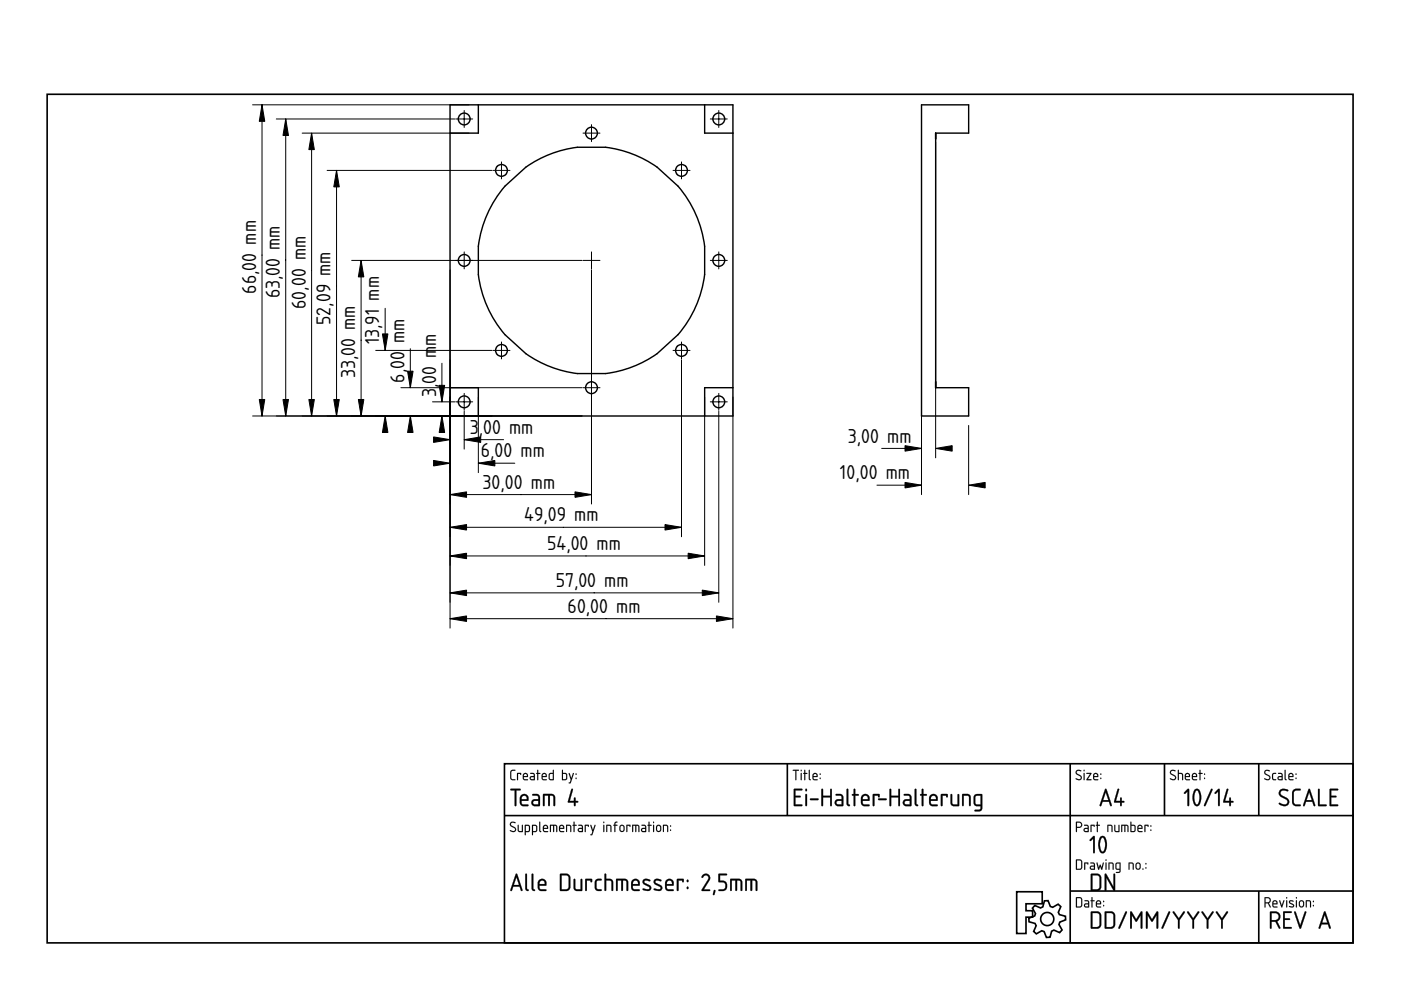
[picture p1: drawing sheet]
<svg xmlns="http://www.w3.org/2000/svg" width="297mm" height="210mm" viewBox="0 0 297 210" stroke-linecap="round" stroke-linejoin="round" font-family="sans-serif">
<defs><g id="words">
<g font-size="4">
<text x="54.3" y="62.3" transform="rotate(-90 54.3 62.3)">66,00 mm</text>
<text x="59.3" y="63.3" transform="rotate(-90 59.3 63.3)">63,00 mm</text>
<text x="64.8" y="65.5" transform="rotate(-90 64.8 65.5)">60,00 mm</text>
<text x="70.1" y="68.9" transform="rotate(-90 70.1 68.9)">52,09 mm</text>
<text x="80.4" y="73" transform="rotate(-90 80.4 73)">13,91 mm</text>
<text x="85.7" y="72.7" transform="rotate(-90 85.7 72.7)">mm</text>
<text x="92.4" y="73.3" transform="rotate(-90 92.4 73.3)">m</text>
<text x="75.3" y="80.2" transform="rotate(-90 75.3 80.2)">33,00 mm</text>
<text x="85.7" y="81.1" transform="rotate(-90 85.7 81.1)">6,00</text>
<text x="92.4" y="81.4" transform="rotate(-90 92.4 81.4)">00 m</text>
<text x="92.4" y="84.2" transform="rotate(-90 92.4 84.2)">3,</text>
<text x="99.6" y="92">3</text>
<text x="101.5" y="92">,</text>
<text x="102.4" y="92">00 mm</text>
<text x="179.8" y="93.8">3,00 mm</text>
<text x="102" y="97">6,00 mm</text>
<text x="178.1" y="101.6">10,00 mm</text>
<text x="102.3" y="103.6">30,00 mm</text>
<text x="111.1" y="110.6">49,09 mm</text>
<text x="116" y="116.6">54,00 mm</text>
<text x="117.8" y="124.5">57,00 mm</text>
<text x="120.3" y="129.9">60,00 mm</text>
</g>
</g></defs>
<g fill="none" stroke="#000" stroke-width=".35">
<path d="M10 20h276.9v179.9h-276.9zM107 161.9h179.9v38h-179.9zM107 172.9h179.9M166.9 161.9v11M226.9 161.9v38M246.9 161.9v11M266.9 161.9v11M215.6 189.1h5.4v2.5h-3.5v1.5h1.4v1.4h-1.4v3.4h-1.9zM219.4 192l1.2 .5 .5-.2 .3-1.3h.8l.5 1.2 .5 .2 1.1-.7 .6 .5-.5 1.2 .2 .5 1.3 .4v.7l-1.2 .5-.2 .5 .7 1.2-.5 .5-1.2-.5-.5 .2-.4 1.3-.7 .1-.5-1.3-.5-.2-1.2 .7-.5-.5 .5-1.2-.2-.5-1.3-.4-.1-.7 1.3-.5 .1-.5-.6-1.2zM226.9 188.9h60M266.9 188.9v11"/>
<circle cx="222" cy="194.9" r="1.4"/>
</g>
<g fill="#000">
<path d="M108.2 174.4l.3-.2h.5l.3 .1-.1 .2a.48 .48 0 0 0-.5-.1 .48 .48 0 0 0-.3 .5l1 .8-.1 .6a.76 .76 0 0 1-1.2-.3l.9 .2 .2-.3-1.1-.9zM108.3 174.4l-.2 .6 .9 .5a.35 .35 0 0 1 .2 .4 .35 .35 0 0 1-.3 .3l-.7-.2v.2a.67 .67 0 0 0 .8 .2 .67 .67 0 0 0 .4-.7l-1.1-.9 .2-.4 .8 .1a.65 .65 0 0 0-1-.1zM109.8 174.9l.2 .1v1.1l.6 .1v-1.2l.2-.1v1.5h-.6l-.3-.1zM109.8 174.9l.1 1.4 .9 .1v-1.5l-.1 .1v1.2h-.5l-.2-.1v-1.1zM111.5 175.1v1.1h.5l.1-1zM111.5 175.1l.7 .1-.2 1h-.5zM111.3 174.9h.8l.3 .4-.1 1-.8 .1-.1 .7-.2-.1zM111.3 174.9v2.1h.2v-.6h.5a.95 .95 0 0 0 .2-1.4zM113 175.1v1.1h.6v-1zM113 175.1l.7 .1-.1 1h-.6zM112.8 174.9h.8l.3 .4-.1 1-.8 .1-.1 .7-.1-.1zM112.8 174.9v2.1h.2v-.6h.5a.95 .95 0 0 0 .3-1.4zM114.3 174.2l.3 .1v1.7l.2 .3-.2 .1-.3-.3zM114.4 174.3l-.1 1.8 .1 .2 .2 .1-.1-2.1zM115.4 175.2l-.1 .3h.7l-.2-.4zM115.4 175.2l.4-.1 .2 .5h-.7zM115.3 175a.56 .56 0 0 1 .7 0 .56 .56 0 0 1 .1 .8l-.8-.1 .1 .4 .8 .2-.7 .1a.92 .92 0 0 1-.2-1.4zM115.3 175l-.2 .4 .1 .9 1 .1v-.2h-.8l-.1-.3v-.2h.9l-.1-.6-.4-.2zM116.6 174.9l1.4 .1 .2 .3-.1 1.1-.2-.1v-1.1l-.4-.1v1.2l-.1 .1-.2-.1 .1-1.2h-.5v1.2l-.2 .1zM116.6 174.9v1.5l.2-.1v-1.2h.5l.1 1.3 .1-1.3h.4v1.2l.2 .1a1.36 1.36 0 0 0-.2-1.5zM118.8 175.2l-.1 .3h.7l-.2-.4zM118.8 175.2l.4-.1 .2 .5h-.7zM118.7 175a.56 .56 0 0 1 .8 0 .56 .56 0 0 1 0 .8l-.8-.1 .1 .4 .8 .2-.6 .1a.92 .92 0 0 1-.3-1.4zM118.7 175l-.2 .4 .1 .9 1 .1v-.2h-.8l-.1-.3v-.2h.9l-.1-.6-.4-.2zM120 174.9h.7l.3 .1 .1 1.4-.2-.1-.1-1.1-.6-.1v1.2l-.2 .1zM120.1 174.9v1.5l.1-.1v-1.2l.7 .1 .1 1.2 .1-.7a.7 .7 0 0 0-.2-.8 .7 .7 0 0 0-.8 0zM121.6 174.2l.2 .1v.6l.5 .1-.5 .1v1.2l-.1 .1-.1-.1v-1.2l-.2-.1 .2-.1zM121.6 174.2v.7l-.2 .1 .2 .1 .1 1.3 .1-1.3 .5-.1-.5-.1v-.6zM122.8 175.8l.1 .4h.5v-.5zM122.8 175.8l.6-.1v.5h-.6zM122.6 174.9h.8l.2 .4v1.1h-.7a.46 .46 0 0 1-.4-.4 .46 .46 0 0 1 .4-.5h.5v-.3l-.8-.1zM122.6 174.9v.1l.8 .2v.4h-.5a.43 .43 0 0 0-.4 .4 .43 .43 0 0 0 .4 .4h.7v-1.1l-.3-.4zM124 174.9l.9 .1-.1 .3-.2-.2h-.4v1.2l-.1 .1-.1-.1zM124 174.9l.1 1.5 .1-1.3h.5l.1 .2v-.3zM125.2 174.9l.2 .1 .3 1 .3-1 .2-.1 .1 .1-.8 2.1-.4-.1 .3-.1 .2-.6zM125.2 174.9l.4 1.4-.2 .6-.2 .1 .3 .1 .7-2.1h-.1l-.4 1-.3-1zM127.9 174.9l.2 .1v1.3l-.1 .1-.1-.1zM127.9 174.9l.1 1.5 .1-1.4zM127.9 174.4a.15 .15 0 0 1 .3 0 .15 .15 0 0 1-.3 0zM127.9 174.2v.3h.2v-.3zM128.6 174.9h.6l.3 .1 .1 1.4-.2-.1v-1.1l-.7-.1 .1 1.2-.2 .1zM128.6 174.9v1.5l.1-.1v-1.2l.7 .1 .1 1.2 .1-.7a.7 .7 0 0 0-.2-.8 .7 .7 0 0 0-.8 0zM130.4 174.3l.5-.1v.2l-.3 .1-.1 .4 .4 .1-.4 .1v1.2l-.1 .1-.1-1.3-.3-.1 .3-.1zM130.4 174.3l-.1 .6-.3 .1 .3 .1 .1 1.3 .1-1.3 .4-.1-.4-.1v-.3l.4-.2v-.2zM131.7 175.2l-.1 .8 .4 .2 .2-.2v-.7l-.2-.2zM131.6 175.1h.4l.2 .2v.7l-.2 .2-.4-.2zM131.5 175l.5-.1 .4 .3v.8l-.3 .4h-.4l-.4-.4v-.8zM131.5 175l-.1 .2-.1 .7a.53 .53 0 0 0 .6 .5 .53 .53 0 0 0 .5-.5l-.1-.9-.4-.1zM132.8 174.9l.9 .1-.1 .3-.1-.2h-.5v1.2l-.1 .1-.1-.1zM132.8 174.9l.1 1.5 .1-1.3h.5l.1 .2 .1-.3zM134.1 174.9l1.3 .1 .2 .3v1.1l-.3-.1v-1.1l-.4-.1v1.2l-.1 .1-.1-.1v-1.2h-.5v1.2l-.2 .1zM134.1 174.9v1.5l.1-.1v-1.2h.5l.1 1.3 .1-1.3h.4l.1 1.2 .1 .1a1.36 1.36 0 0 0-.2-1.5zM136.2 175.8l.1 .4h.5v-.5zM136.2 175.8l.6-.1v.5h-.6zM136 174.9h.8l.2 .4v1.1h-.7a.46 .46 0 0 1-.4-.4 .46 .46 0 0 1 .4-.5h.5v-.3l-.8-.1zM136.1 174.9v.1l.7 .2v.4h-.5a.43 .43 0 0 0-.4 .4 .43 .43 0 0 0 .4 .4h.7v-1.1l-.3-.4zM137.5 174.2l.2 .1v.6l.5 .1-.5 .1v1.2l-.1 .1-.1-.1v-1.2l-.2-.1 .2-.1zM137.5 174.2v.7l-.2 .1 .2 .1 .1 1.3 .1-1.3 .4-.1-.4-.1v-.6zM138.5 174.9l.2 .1v1.3l-.1 .1-.2-.1zM138.5 174.9l.1 1.5 .1-1.4zM138.4 174.4a.15 .15 0 0 1 .3 0 .15 .15 0 0 1-.3 0zM138.5 174.2v.3h.1v-.3zM139.4 175.2v.8l.3 .2 .2-.2v-.7l-.1-.2zM139.4 175.1h.4l.2 .2v.7l-.3 .2-.4-.2zM139.3 175a.55 .55 0 0 1 .6-.1 .55 .55 0 0 1 .3 .5l-.1 .8-.3 .2h-.4l-.3-.5v-.7zM139.3 175l-.2 .2v.7a.53 .53 0 0 0 .5 .5 .53 .53 0 0 0 .6-.5l-.2-.9-.4-.1zM140.6 174.9h.6l.4 .1v1.4l-.2-.1v-1.1l-.6-.1v1.2l-.2 .1zM140.6 174.9v1.5l.2-.1v-1.2l.6 .1 .2 1.2v-.7a.7 .7 0 0 0-.2-.8 .7 .7 0 0 0-.8 0zM142.1 175.9h.2v.3l-.2-.1zM142.1 175.9v.2h.1v-.2zM142.1 175h.2v.3h-.2zM142.1 175v.2h.1v-.2z"/>
<path d="M108.3 174.4a.64 .64 0 0 1 1 .1h-.1a.49 .49 0 0 0-.6-.1 .49 .49 0 0 0-.2 .5l.7 .5a.6 .6 0 0 1 .2 .8 .6 .6 0 0 1-.9 .1l-.3-.1 .1-.2a.51 .51 0 0 0 .6 .2 .51 .51 0 0 0 .4-.5l-1-.6-.1-.3zM109.8 174.9l.2 .1v1.1l.2 .1h.5v-1.2l.1-.1v1.5l-.9-.1zM111.5 175.1v1.1h.5l.1-1zM111.3 174.9a.77 .77 0 0 1 .9 .1 .77 .77 0 0 1 .2 .9l-.3 .5h-.6l-.1 .7h-.1zM113 175.1v1.1h.6l.1-1zM112.8 174.9a.77 .77 0 0 1 1 .1 .77 .77 0 0 1 .1 .9l-.2 .5h-.7v.7h-.2zM114.3 174.2l.2 .1v1.7l.3 .3-.2 .1-.3-.3zM115.4 175.2l-.1 .3h.7l-.2-.4zM115.3 175a.55 .55 0 0 1 .7 0 .55 .55 0 0 1 .1 .7h-.8l.1 .5 .8 .1-.7 .1a.91 .91 0 0 1-.2-1.4zM116.6 174.9h1.3a1.25 1.25 0 0 1 .1 1.5l-.1-1.2-.2-.1h-.2l-.1 1.3-.1-.1v-1.2h-.5v1.2l-.2 .1zM118.8 175.2l-.1 .3h.7l-.2-.4zM118.7 175a.55 .55 0 0 1 .7 0 .55 .55 0 0 1 .1 .7h-.8l.1 .5 .8 .1-.6 .1a.91 .91 0 0 1-.3-1.4zM120 174.9a.71 .71 0 0 1 .9 0 .71 .71 0 0 1 .2 .8l-.1 .7-.1-1.2-.7-.1v1.2l-.2 .1zM121.6 174.2l.2 .1v.6l.5 .1-.5 .1-.1 1.3-.1-1.3-.2-.1 .2-.1zM122.8 175.8l.1 .4h.5v-.5zM122.6 174.9h.7l.3 .4v1.1h-.7a.44 .44 0 0 1-.4-.4 .44 .44 0 0 1 .4-.5h.5v-.3l-.8-.1zM124 174.9l.9 .1-.1 .3-.2-.2h-.4l-.1 1.3zM125.2 174.9l.2 .1 .3 1 .4-1h.2l-.8 2.1-.3-.1 .2-.1 .2-.6zM127.9 174.9l.2 .1-.1 1.4zM127.9 174.4a.15 .15 0 0 1 .3 0 .15 .15 0 0 1-.3 0zM128.6 174.9a.71 .71 0 0 1 .8 0 .71 .71 0 0 1 .2 .8l-.1 .7-.1-1.2-.7-.1v1.2l-.1 .1zM130.4 174.3l.5-.1v.2l-.4 .2v.3l.4 .1-.4 .1-.1 1.3-.1-1.3-.3-.1 .3-.1zM131.7 175.2l-.2 .7a.34 .34 0 0 0 .4 .3 .34 .34 0 0 0 .3-.4l-.1-.6zM131.5 175l.6-.1a.93 .93 0 0 1 0 1.5h-.4a.96 .96 0 0 1-.2-1.4zM132.8 174.9l.9 .1-.1 .3-.1-.2h-.5l-.1 1.3zM134.1 174.9h1.2a1.25 1.25 0 0 1 .2 1.5l-.2-1.2-.2-.1h-.2l-.1 1.3-.1-.1v-1.2h-.5v1.2l-.2 .1zM136.2 175.8l.1 .4h.5v-.5zM136 174.9h.8l.2 .4v1.1h-.7a.44 .44 0 0 1-.4-.4 .44 .44 0 0 1 .4-.5h.5v-.3l-.8-.1zM137.5 174.2l.2 .1v.6l.5 .1-.5 .1-.1 1.3-.1-1.3-.2-.1 .2-.1zM138.5 174.9l.2 .1-.1 1.4zM138.5 174.4a.14 .14 0 0 1 .2 0 .14 .14 0 0 1-.2 0zM139.4 175.2l-.1 .7a.34 .34 0 0 0 .4 .3 .34 .34 0 0 0 .3-.4l-.1-.6zM139.3 175l.6-.1a.93 .93 0 0 1-.1 1.5h-.4a.96 .96 0 0 1-.1-1.4zM140.6 174.9a.71 .71 0 0 1 .8 0 .71 .71 0 0 1 .3 .8l-.1 .7-.2-1.2-.6-.1v1.2l-.2 .1zM142.1 175.9h.2v.2h-.2zM142.1 175h.2v.3h-.2z"/>
<path d="M108.2 167.3l2-.1 .2 .2-.2 .2h-.7v3.1l-.2 .3-.2-.3v-3.1h-.9zM108.3 167.3v.2l.8 .1v3.1l.2 .2 .2-.2v-3.1h.7l.2-.2-.2-.1zM110.7 168.9l-.1 .6h1.1a.55 .55 0 0 0-.3-.7 .55 .55 0 0 0-.7 .1zM110.7 168.9l.3-.2 .5 .1 .2 .7h-1.1zM110.5 168.6a.92 .92 0 0 1 1.3 0 .92 .92 0 0 1 .1 1.2h-1.3l.2 .7h1l.3 .3-.2 .2h-.9a.92 .92 0 0 1-.8-1.3 1.17 1.17 0 0 1 .3-1.1zM110.6 168.6a2.22 2.22 0 0 0-.2 2.1l.6 .2h.9l.1-.1-.2-.2-1.1-.1-.1-.4v-.3l1.4-.1v-.7l-.2-.4-.6-.2zM113.1 169.9v.4l.2 .2 .8 .1v-.8zM113.1 169.9l1-.1v.8l-1-.1-.1-.3zM112.9 168.4l1.1-.1 .5 .6v1.9l-.2 .2h-.9a.76 .76 0 0 1-.8-.8 .76 .76 0 0 1 .8-.8h.7v-.5l-.2-.2h-1zM112.9 168.4v.2l1 .1 .2 .2v.6h-.7a.71 .71 0 0 0-.7 .7 .71 .71 0 0 0 .7 .7l1.1-.1-.1-1.9-.4-.5zM115.2 168.3h1.7l.6 .2a3 3 0 0 1 .2 2.4h-.3l-.1-.2-.1-1.9-.6-.1v2l-.2 .2-.2-.2v-2h-.7v2l-.1 .2h-.3zM115.2 168.4v2.5l.2-.2v-2h.8l.1 2.1h.2l.1-.1v-2h.5l.2 .2 .1 1.8 .1 .2 .2-.2v-1.2a.82 .82 0 0 0-.8-1.1zM121.2 167.2l.3 .1v.1l-.7 2.4h.9v-.5l.2-.2 .2 .2-.1 .5h.4l.2 .2-.2 .2h-.4l.1 .5-.2 .2-.2-.2v-.5h-1.1l-.2-.2zM121.2 167.3l-.8 2.7 .2 .2h1.1v.5l.2 .2 .1-.2v-.6l.6-.1-.2-.2h-.4v-.6l-.3-.1v.7h-.9l.6-2.4v-.1z"/>
<path d="M108.3 167.3l1.9-.1 .2 .2-.2 .2h-.7v3.1l-.2 .2-.2-.2v-3.1l-.8-.1zM110.7 168.9l-.1 .6h1.1a.58 .58 0 0 0-.3-.7 .58 .58 0 0 0-.7 .1zM110.5 168.6a.92 .92 0 0 1 1.3 0 .92 .92 0 0 1 .1 1.2h-1.3l.2 .7 1 .1 .3 .2-.2 .1h-.9a.89 .89 0 0 1-.8-1.2 1.14 1.14 0 0 1 .3-1.1zM113.1 169.9l-.1 .4 .2 .2 .9 .1v-.8zM112.9 168.4h1.1l.5 .5v1.9l-.2 .1h-.9a.74 .74 0 0 1-.8-.7 .74 .74 0 0 1 .8-.8h.7v-.5l-.2-.2-1-.1zM115.2 168.4l1.7-.1a.84 .84 0 0 1 .8 1.2v1.2l-.2 .2-.2-.2v-1.8l-.2-.2h-.5v2l-.1 .2h-.2l-.1-2.2h-.7v2l-.1 .2h-.2zM121.2 167.3h.2l.1 .1-.7 2.4h.9v-.5l.2-.2 .1 .2v.5h.4l.2 .2-.6 .2v.5l-.1 .2-.2-.2v-.5h-1.1l-.2-.2z"/>
<path d="M108.3 163.4l.9-.2v.2l-.6 .1-.2 .1v1.3l.2 .3h.6l.1 .2h-.8l-.3-.3v-1.4zM109.6 163.9l.9 .1-.1 .3-.1-.2h-.5l-.1 1.3zM111.1 164.2v.3h.6l-.1-.4zM111 164a.55 .55 0 0 1 .8 0 .55 .55 0 0 1 0 .8h-.7l.1 .4 .7 .1-.6 .1a.91 .91 0 0 1-.3-1.4zM112.6 164.8l.1 .4h.5v-.4zM112.4 163.9h.8l.2 .4v1.1h-.7a.44 .44 0 0 1-.4-.4 .44 .44 0 0 1 .4-.5h.5v-.3l-.8-.1zM113.9 163.2l.2 .1v.6l.5 .1-.5 .1-.1 1.3-.1-1.3-.2-.1 .2-.1zM115.1 164.2v.3h.6l-.2-.4zM115 164a.55 .55 0 0 1 .8 0 .55 .55 0 0 1 0 .8h-.8l.1 .4 .8 .1-.6 .1a.91 .91 0 0 1-.3-1.4zM116.7 164.1l-.1 .1a.63 .63 0 0 0-.1 .7 .63 .63 0 0 0 .7 .3v-1.1zM116.4 164l.8-.1v-.6l.2-.1v2.2h-.8l-.2-.2zM119.4 164.1v1.1h.4a.78 .78 0 0 0 .2-1zM119.2 163.2l.2 .1v.6h.6l.2 .3v.8l-.2 .4-.9-.1zM120.6 163.9l.2 .1 .3 1 .4-1h.2l-.8 2.1-.3-.1 .2-.1 .2-.6zM122.1 164.9h.1v.2h-.1zM122.1 164h.1v.3h-.1z"/>
<path d="M108.3 163.3l1-.1v.2l-.8 .1-.1 1.4 .1 .2 .8 .1v.2h-.8l-.3-.3v-1.4zM108.4 163.4l-.2 .3v1.4l.3 .3h.7v-.2h-.6l-.2-.3v-1.3l.2-.2h.6v-.2zM109.6 163.9l.9 .1-.1 .3-.1-.2h-.5v1.2l-.1 .1-.1-.1zM109.7 163.9v1.5l.1-1.3h.5l.1 .2 .1-.3zM111.1 164.2v.3h.6l-.2-.4zM111.1 164.2l.5-.1 .1 .5h-.7zM111 164a.55 .55 0 0 1 .8 0 .55 .55 0 0 1 0 .8h-.7v.3l.9 .2-.7 .1a.92 .92 0 0 1-.3-1.4zM111 164l-.1 .4 .1 .9 .9 .1v-.1l-.7-.1-.2-.3v-.2h.9l-.1-.6-.4-.2zM112.6 164.8l.1 .4h.5v-.4zM112.6 164.8l.6-.1v.5h-.6zM112.4 163.9h.8l.2 .4v1.1h-.7a.46 .46 0 0 1-.4-.4 .46 .46 0 0 1 .4-.5h.5v-.3l-.8-.1zM112.5 163.9v.2l.7 .1v.4h-.5a.43 .43 0 0 0-.4 .4 .43 .43 0 0 0 .4 .4h.7v-1.1l-.3-.4zM113.9 163.2l.2 .1v.6l.5 .1-.5 .1v1.2l-.1 .1-.1-.1v-1.2l-.2-.1 .2-.1zM113.9 163.3v.6l-.2 .1 .2 .1 .1 1.3 .1-1.3 .4-.1-.4-.1v-.6zM115.1 164.2v.3h.6l-.2-.4zM115.1 164.2l.4-.1 .2 .5h-.7zM115 164a.55 .55 0 0 1 .8 0 .55 .55 0 0 1 0 .8h-.8l.1 .3 .9 .2-.7 .1a.92 .92 0 0 1-.3-1.4zM115 164l-.2 .4 .2 .9 .9 .1v-.1l-.8-.1-.1-.3v-.2h.9l-.1-.6-.4-.2zM116.7 164.1l-.1 1 .6 .1v-1.1zM116.6 164.1h.6v1.1h-.3a.65 .65 0 0 1-.3-1.1zM116.4 164l.8-.1v-.6l.2-.1v2.2l-.9-.1-.2-.3zM116.4 164v1.2l.2 .2h.8v-2.1h-.2v.6zM119.4 164.1v1.1h.4a.76 .76 0 0 0 0-1.1zM119.3 164.1h.5a.73 .73 0 0 1 .2 1l-.7 .1zM119.2 163.2l.2 .1v.6h.6l.2 .3v1l-.2 .2-.9-.1zM119.2 163.2v2.1l.8 .1 .2-.4v-.8l-.2-.3h-.7v-.6zM120.6 163.9l.2 .1 .3 1 .4-1 .1-.1 .1 .1-.8 2.1-.3-.1 .2-.1 .2-.6zM120.6 163.9l.4 1.4-.2 .6-.2 .1 .3 .1 .8-2.1h-.2l-.4 1-.3-1zM122 164.9h.2v.3h-.2zM122.1 164.9v.2h.1v-.2zM122 164h.2v.3h-.2zM122.1 164v.2l.1 .1v-.3z"/>
<path d="M168.1 163.2h1.2l.1 .1-.6 .1 .1 1.9-.2 .1-.1-.1v-1.9h-.5zM168.1 163.2v.2h.5l.1 2 .1-2 .6-.1zM169.8 163.9l.2 .1v1.3l-.1 .1-.1-.1zM169.8 163.9l.1 1.5 .1-1.4zM169.7 163.4a.2 .2 0 0 1 .4 0 .2 .2 0 0 1-.4 0zM169.8 163.2v.3h.1v-.3zM170.5 163.2l.2 .1v.6l.5 .1-.5 .1v1.2l-.1 .1-.1-.1v-1.2l-.2-.1 .2-.1zM170.6 163.3l-.1 .6-.2 .1 .2 .1 .1 1.3 .1-1.3 .5-.1-.5-.1v-.6zM171.5 163.2l.2 .1v1.7l.2 .3-.1 .1-.3-.3zM171.5 163.3v1.8l.1 .2 .2 .1-.1-2.1zM172.5 164.2v.3h.6l-.1-.4zM172.5 164.2l.5-.1 .2 .5h-.7zM172.4 164a.55 .55 0 0 1 .8 0 .55 .55 0 0 1 .1 .8h-.8v.3l.9 .2-.7 .1a.92 .92 0 0 1-.3-1.4zM172.5 164l-.2 .4 .1 .9 .9 .1v-.1l-.7-.1-.1-.3v-.2h.8l-.1-.6-.4-.2zM173.8 164.9h.2v.3h-.2zM173.8 164.9v.2h.2v-.2zM173.8 164h.2v.3h-.2zM173.8 164v.2l.2 .1v-.3z"/>
<path d="M168.1 163.2l1.3 .1-.6 .1-.1 2-.1-2h-.5zM169.8 163.9l.2 .1-.1 1.4zM169.8 163.4a.14 .14 0 0 1 .2 0 .14 .14 0 0 1-.2 0zM170.5 163.2l.2 .1v.6l.5 .1-.5 .1-.1 1.3-.1-1.3-.2-.1 .2-.1zM171.5 163.2l.2 .1v1.7l.2 .3-.1 .1-.3-.3zM172.5 164.2v.3h.6l-.1-.4zM172.4 164a.55 .55 0 0 1 .8 0 .55 .55 0 0 1 .1 .8h-.8l.1 .4 .8 .1-.7 .1a.91 .91 0 0 1-.3-1.4zM173.8 164.9h.2v.2h-.2zM173.8 164h.2v.3h-.2z"/>
<path d="M168.3 167.3h1.8v.2l-.2 .1h-1.3v1.1h1l.2 .2-.2 .2h-1v1.5h1.3l.2 .3h-1.8zM170.8 168.4h.3v.1v2.2l-.2 .2-.2-.2zM170.7 167.5a.25 .25 0 0 1 .5 0 .25 .25 0 0 1-.5 0zM171.8 169.3h1.6l.2 .2-.2 .1h-1.5h-.1zM174.2 167.3h.3v.1v1.3h1.5v-1.3l.1-.1h.2v3.6h-.2l-.1-.2v-1.6h-1.5v1.6v.2h-.3zM177.4 169.9v.4l.2 .2 .8 .1v-.8zM177.2 168.4h1.1l.5 .5v1.9l-.2 .1h-.9a.74 .74 0 0 1-.7-.7 .74 .74 0 0 1 .7-.8h.7v-.5l-.2-.2-1-.1zM179.5 167.3h.3v.1v2.9l.4 .4a.52 .52 0 0 1-.6 0 .52 .52 0 0 1-.1-.7zM181 167.3h.3v.1v1h.6l.2 .1-.2 .2h-.6v2l-.1 .2-.2-.2v-2l-.4-.2 .4-.1zM183 168.9l-.1 .6h1.1a.58 .58 0 0 0-.2-.7 .58 .58 0 0 0-.8 .1zM182.9 168.6a.92 .92 0 0 1 1.2 0 .92 .92 0 0 1 .1 1.2h-1.3l.2 .7 1.1 .1 .2 .2-.2 .1h-.9a.89 .89 0 0 1-.8-1.2 1.14 1.14 0 0 1 .4-1.1zM185.1 168.4l1.2-.1 .2 .2-.1 .6-.2-.1v-.3h-.8v2l-.2 .2a3.9 3.9 0 0 1-.1-2.5zM186.2 169.3h1.6l.2 .2-.2 .1h-1.5h-.1zM188.6 167.3h.3v.1v1.3h1.6v-1.3v-.1h.3v3.6h-.3v-.2v-1.6h-1.6v1.6v.2h-.3zM191.9 169.9l-.1 .4 .2 .2 .9 .1v-.8zM191.7 168.4h1l.5 .5v1.9l-.2 .1h-.9a.74 .74 0 0 1-.7-.7 .74 .74 0 0 1 .7-.8h.8v-.5l-.2-.2-1-.1zM194 167.3h.3v.1v2.9l.4 .4a.52 .52 0 0 1-.7 0 .52 .52 0 0 1-.1-.7zM195.5 167.3h.2l.1 .1v1h.5l.2 .1-.2 .2h-.5v2l-.2 .2-.2-.2v-2l-.3-.2 .3-.1zM197.5 168.9l-.2 .6h1.2a.58 .58 0 0 0-.3-.7 .58 .58 0 0 0-.7 .1zM197.3 168.6a.92 .92 0 0 1 1.2 0 .92 .92 0 0 1 .2 1.2h-1.4l.2 .7 1.1 .1 .2 .2-.2 .1h-.9a.89 .89 0 0 1-.7-1.2 1.14 1.14 0 0 1 .3-1.1zM199.5 168.4l1.3-.1 .2 .2-.2 .6-.2-.1v-.3h-.8v2l-.1 .2a3.9 3.9 0 0 1-.2-2.5zM201.6 168.4h.2l.1 .2v1.7l.3 .3h.8v-2.1l.2-.1 .2 .2-.1 2.3h-1.1a.84 .84 0 0 1-.7-1.1zM204 168.4a1.44 1.44 0 0 1 1.8 .5v1.8l-.2 .2-.1-.2-.1-1.8-.3-.2h-.8v2l-.1 .2a3.9 3.9 0 0 1-.2-2.5zM206.9 168.8l-.1 .3v1.2l.2 .2 .9 .1v-1.9zM206.6 168.6l.6-.3 1 .1 .1 3a.79 .79 0 0 1-1.1 .6h-.5v-.3l1-.1 .1-.1 .1-.6a1.06 1.06 0 0 1-1.5-.5v-1.3z"/>
<path d="M168.3 167.3h1.8v.3h-.2h-1.3v1.1h1l.2 .2-.2 .2h-1v1.5l1.3-.1 .2 .1v.3h-1.8zM168.4 167.3v3.6h1.7l-.2-.3h-1.3v-1.6h1l.1-.1-.1-.2h-1v-1.1h1.3l.2-.3zM170.8 168.4h.3v.1v2.2l-.2 .2-.2-.2zM170.8 168.4v2.3l.1 .2 .2-.2v-2.2zM170.7 167.5a.26 .26 0 0 1 .5 0 .26 .26 0 0 1-.5 0zM170.8 167.3v.4h.2v-.4zM171.8 169.3h1.6l.2 .2-.2 .2h-1.5l-.2-.1zM171.8 169.3l.1 .3h1.5l.1-.1-.1-.2zM174.2 167.3h.3v.1v1.3h1.5v-1.3v-.1h.3v3.6h-.3v-.2v-1.6h-1.5v1.6v.2h-.3zM174.2 167.3v3.6l.3-.2v-1.7h1.5v1.7l.3 .2v-3.6l-.3 .1v1.3h-1.5v-1.3l-.1-.1zM177.4 169.9v.4l.2 .2 .8 .1v-.8zM177.4 169.9l1.1-.1v.8l-1.1-.1-.1-.3zM177.2 168.4l1.1-.1 .5 .6v1.9l-.2 .2h-.9a.76 .76 0 0 1-.8-.8 .76 .76 0 0 1 .8-.8h.7v-.5l-.2-.2h-1zM177.2 168.4v.2l1 .1 .2 .2 .1 .6h-.8a.71 .71 0 0 0-.7 .7 .71 .71 0 0 0 .7 .7l1.1-.1v-1.9l-.5-.5zM179.5 167.3h.3l.1 .1v2.9l.3 .4a.54 .54 0 0 1-.7 0 .54 .54 0 0 1 0-.7zM179.6 167.3l-.1 .1a8.4 8.4 0 0 0 .2 3.3l.3 .2 .2-.2-.4-.4v-2.9zM181 167.3h.3l.1 .1-.1 1 .6-.1 .2 .2-.2 .2h-.6l.1 2-.2 .3-.2-.3v-2h-.4v-.2v-.1h.4zM181 167.3v1.1l-.4 .1 .4 .2v2l.2 .2 .1-.2v-2l.8-.2-.2-.1h-.6v-1zM183 168.9l-.1 .6h1.1a.55 .55 0 0 0-.3-.7 .55 .55 0 0 0-.7 .1zM183 168.9l.3-.2 .5 .1 .3 .7h-1.2zM182.8 168.6h.1a.92 .92 0 0 1 1.2 0 .92 .92 0 0 1 .1 1.2h-1.3l.2 .7h1.1l.2 .3-.2 .2h-.9a.92 .92 0 0 1-.8-1.3 1.17 1.17 0 0 1 .3-1.1zM182.9 168.6a2.22 2.22 0 0 0-.1 2.1l.5 .2h.9l.2-.1-.2-.2-1.1-.1-.2-.4v-.3l1.4-.1v-.7l-.2-.4-.6-.2zM185.1 168.4l1.2-.1 .2 .2v.5l-.1 .1-.2-.1v-.3h-.8v2l-.2 .2-.2-.2zM185.1 168.4a4.3 4.3 0 0 0 .1 2.5l.2-.2v-2h.8l.2 .3 .1-.5-.2-.1zM186.2 169.3h1.6l.2 .2-.2 .2h-1.5l-.1-.1zM186.2 169.3l.1 .3h1.5l.2-.1-.2-.2zM188.6 167.3h.3l.1 .1-.1 1.3h1.6l-.1-1.3 .1-.1h.3v3.6h-.3l-.1-.2 .1-1.6h-1.6l.1 1.6-.1 .2h-.3zM188.6 167.3v3.6l.3-.2v-1.7h1.6v1.7l.2 .2v-3.6l-.2 .1v1.3h-1.6v-1.3v-.1zM191.9 169.9l-.1 .4 .2 .2 .9 .1v-.8zM191.9 169.9l1-.1v.8l-1-.1-.2-.3zM191.6 168.4l1.2-.1 .5 .6v1.9l-.3 .2h-.9a.76 .76 0 0 1-.7-.8 .76 .76 0 0 1 .7-.8h.8l-.1-.5-.1-.2h-1.1zM191.7 168.4v.2l1 .1 .2 .2v.6h-.8a.71 .71 0 0 0-.7 .7 .71 .71 0 0 0 .7 .7l1.1-.1v-1.9l-.5-.5zM194 167.3h.3v.1v2.9l.4 .4a.54 .54 0 0 1-.7 0 .54 .54 0 0 1-.1-.7zM194 167.3v.1a8.4 8.4 0 0 0 .1 3.3l.4 .2 .1-.2-.3-.4v-2.9zM195.5 167.3h.3v.1v1l.5-.1 .3 .2-.3 .2h-.5v2l-.2 .3-.2-.3v-2h-.3l-.1-.2 .1-.1h.3zM195.5 167.3v1.1l-.4 .1 .4 .2v2l.1 .2 .2-.2v-2l.7-.2-.2-.1h-.5v-1zM197.5 168.9l-.2 .6h1.1a.55 .55 0 0 0-.2-.7 .55 .55 0 0 0-.7 .1zM197.5 168.9l.3-.2 .4 .1 .3 .7h-1.2zM197.3 168.6a.92 .92 0 0 1 1.3 0 .92 .92 0 0 1 .1 1.2h-1.4l.2 .7h1.1l.3 .3-.3 .2h-.9a.92 .92 0 0 1-.7-1.3 1.17 1.17 0 0 1 .3-1.1zM197.3 168.6a2.22 2.22 0 0 0-.1 2.1l.5 .2h.9l.2-.1-.2-.2-1.1-.1-.2-.4v-.3l1.5-.1v-.7l-.2-.4-.7-.2zM199.5 168.4l1.3-.1 .2 .2-.1 .5-.1 .1-.2-.1v-.3h-.8l.1 2-.2 .2-.2-.2zM199.5 168.4a4.3 4.3 0 0 0 .2 2.5l.1-.2v-2h.8l.2 .3 .1-.5-.1-.1zM201.6 168.4h.3v1.9l.3 .2 .8 .1v-2.1l.2-.2 .2 .3-.1 2.3-1.1 .1-.5-.3a3.6 3.6 0 0 1-.1-2.3zM201.6 168.4a3.7 3.7 0 0 0 .1 2.3l.5 .2h1.1v-2.3l-.1-.2-.2 .1v2.1h-.8l-.3-.3v-1.7l-.1-.2zM204 168.4l1.1-.1 .5 .3a3.5 3.5 0 0 1 .2 2.3h-.3l-.1-.2-.1-1.9-1-.1v2v.2h-.3zM204 168.4v2.4l.3-.1v-2h.8l.4 .2v1.8l.1 .2 .2-.2v-1.3a.8 .8 0 0 0-.7-1zM206.9 168.8l-.1 1.5 .2 .2 .9 .1v-1.9zM206.9 168.8l1-.1v1.9l-1-.1-.1-1.4zM206.6 168.5l.6-.2 1 .1 .1 3a.81 .81 0 0 1-1.1 .7l-.6-.1v-.3l1.1-.1 .1-.1 .1-.6a1.01 1.01 0 0 1-1.5-.7v-1.3zM206.7 168.6l-.2 .5v1.4l.4 .4h1v.4l-.2 .4h-.9l-.2 .2a1.46 1.46 0 0 0 1.4-.1l.2-.4v-2.9a1.64 1.64 0 0 0-1.5 .1z"/>
<path d="M228.2 163.4l.2-.2h.6l.2 .2v.2a.48 .48 0 0 0-.6-.1 .48 .48 0 0 0-.3 .4l1 .8-.1 .6a.76 .76 0 0 1-1.1-.3l.8 .2 .2-.3-1-.9zM228.2 163.4l-.1 .6 .8 .6a.35 .35 0 0 1 .3 .3 .35 .35 0 0 1-.4 .3l-.6-.2-.1 .2a.67 .67 0 0 0 .8 .2 .67 .67 0 0 0 .4-.7l-1-.9 .1-.4 .8 .1a.65 .65 0 0 0-1-.1zM229.8 163.9l.2 .1v1.3l-.1 .1-.2-.1zM229.8 163.9l.1 1.5v-1.4zM229.7 163.4a.15 .15 0 0 1 .3 0 .15 .15 0 0 1-.3 0zM229.8 163.2v.3h.1v-.3zM230.3 163.9h1.1l-.8 1.3h.7l.1 .2h-1l.7-1.3h-.7zM230.4 163.9v.2h.7l-.7 1.3h1l-.1-.2h-.7l.8-1.3zM232 164.2v.3h.6l-.1-.4zM232 164.2l.5-.1 .2 .5h-.7zM231.9 164a.55 .55 0 0 1 .8 0 .55 .55 0 0 1 .1 .8h-.8v.3l.9 .2-.7 .1a.92 .92 0 0 1-.3-1.4zM232 164l-.2 .4 .1 .9 .9 .1v-.1l-.7-.1-.1-.3v-.2h.8l-.1-.6-.4-.2zM233.3 164.9h.2v.3h-.2zM233.3 164.9v.2h.2v-.2zM233.3 164h.2v.3h-.2zM233.3 164v.2l.2 .1v-.3z"/>
<path d="M228.2 163.4a.64 .64 0 0 1 1 .1 .49 .49 0 0 0-.6-.1 .49 .49 0 0 0-.3 .6l.7 .4a.6 .6 0 0 1 .3 .8 .6 .6 0 0 1-1 .1l-.2-.1 .1-.2a.51 .51 0 0 0 .6 .2 .51 .51 0 0 0 .3-.5l-.9-.6-.2-.3zM229.8 163.9l.2 .1-.1 1.4zM229.7 163.4a.15 .15 0 0 1 .3 0 .15 .15 0 0 1-.3 0zM230.4 163.9h1l-.8 1.3h.7l.1 .2h-1l.7-1.3h-.7zM232 164.2v.3h.6l-.1-.4zM231.9 164a.55 .55 0 0 1 .8 0 .55 .55 0 0 1 .1 .8h-.8l.1 .4 .8 .1-.7 .1a.91 .91 0 0 1-.3-1.4zM233.3 164.9h.2v.2h-.2zM233.3 164h.2v.3h-.2z"/>
<path d="M228.3 174.4v.9h.5a.45 .45 0 0 0 .4-.5 .45 .45 0 0 0-.4-.4zM228.2 174.2h.6a.66 .66 0 0 1 .6 .7 .66 .66 0 0 1-.6 .6h-.5v.8l-.2 .1zM230 175.8l.1 .4h.5v-.5zM229.9 174.9h.7l.2 .4v1.1h-.6a.44 .44 0 0 1-.5-.4 .44 .44 0 0 1 .5-.5h.4v-.3l-.7-.1zM231.2 174.9l.9 .1-.1 .3-.1-.2h-.5l-.1 1.3zM232.6 174.2l.2 .1v.6l.4 .1-.4 .1-.1 1.3-.1-1.3-.3-.1 .3-.1zM234.8 174.9a.71 .71 0 0 1 .8 0 .71 .71 0 0 1 .3 .8l-.1 .7-.1-1.2-.7-.1v1.2l-.2 .1zM236.3 174.9l.2 .1v1.1l.2 .1h.4v-1.2l.2-.1v1.5l-.9-.1zM237.8 174.9h1.2a1.25 1.25 0 0 1 .2 1.5l-.2-1.2-.2-.1h-.2l-.1 1.3-.1-.1v-1.2h-.5v1.2l-.2 .1zM239.9 175.1v1.1h.4a.78 .78 0 0 0 .2-1zM239.7 174.2l.2 .1v.6h.6l.2 .3 .1 .8-.3 .4-.8-.1zM241.4 175.2v.3h.6l-.2-.4zM241.3 175a.55 .55 0 0 1 .8 0 .55 .55 0 0 1 0 .7h-.7l.1 .5 .7 .1-.6 .1a.91 .91 0 0 1-.3-1.4zM242.7 174.9l.8 .1-.1 .3-.1-.2h-.4l-.2 1.3zM243.9 175.9h.2v.2h-.2zM243.9 175h.2v.3h-.2z"/>
<path d="M228.3 174.4v.9h.5a.43 .43 0 0 0 .4-.5 .43 .43 0 0 0-.4-.4zM228.3 174.4h.5a.46 .46 0 0 1 .4 .4 .46 .46 0 0 1-.4 .5h-.5zM228.1 174.2h.9l.3 .2a.67 .67 0 0 1 .1 .7 .67 .67 0 0 1-.6 .5l-.5-.1 .1 .8-.3 .1zM228.2 174.3v2.1l.1-.9a.87 .87 0 0 0 1-.3v.1a.66 .66 0 0 0-.5-1.1zM230 175.8l.1 .4h.5v-.5zM230 175.8l.6-.1v.5h-.6zM229.9 174.9h.7l.2 .4v1.1h-.6a.46 .46 0 0 1-.5-.4 .46 .46 0 0 1 .5-.5h.4v-.3l-.7-.1zM229.9 174.9v.1l.7 .2v.4h-.4a.43 .43 0 0 0-.5 .4 .43 .43 0 0 0 .5 .4h.6v-1.1l-.2-.4zM231.2 174.9l.9 .1-.1 .3-.1-.2h-.5v1.2l-.1 .1-.1-.1zM231.3 174.9v1.5l.1-1.3h.5l.1 .2 .1-.3zM232.6 174.2l.2 .1v.6l.4 .1-.4 .1v1.2l-.1 .1-.2-.1 .1-1.2-.3-.1 .3-.1zM232.6 174.2v.7l-.2 .1 .2 .1 .1 1.3 .1-1.3 .4-.1-.4-.1v-.6zM234.8 174.9h.7l.3 .1 .1 1.4-.2-.1-.1-1.1-.6-.1v1.2l-.2 .1zM234.8 174.9v1.5l.2-.1v-1.2l.7 .1 .1 1.2 .1-.7a.7 .7 0 0 0-.3-.8 .7 .7 0 0 0-.8 0zM236.3 174.9l.2 .1v1.1l.6 .1v-1.2l.2-.1v1.5h-.6l-.4-.1zM236.3 174.9l.1 1.4 .9 .1v-1.5l-.1 .1v1.2h-.5l-.2-.1-.1-1.1zM237.7 174.9l1.4 .1 .2 .3-.1 1.1-.2-.1v-1.1l-.4-.1v1.2l-.1 .1-.1-.1v-1.2h-.5v1.2l-.2 .1zM237.8 174.9v1.5l.1-.1v-1.2h.5l.1 1.3 .1-1.3h.4l.1 1.2 .1 .1a1.36 1.36 0 0 0-.2-1.5zM239.9 175.1v1.1h.4a.76 .76 0 0 0 0-1.1zM239.9 175.1h.4a.73 .73 0 0 1 .2 1l-.6 .1zM239.7 174.2l.2 .1v.6h.6l.3 .2-.1 1.1-.2 .2-.8-.1zM239.7 174.2v2.1l.8 .1 .2-.4v-.8l-.2-.3h-.6v-.6zM241.4 175.2v.3h.6l-.2-.4zM241.4 175.2l.5-.1 .1 .5h-.7zM241.3 175a.56 .56 0 0 1 .8 0 .56 .56 0 0 1 0 .8l-.7-.1v.4l.9 .2-.7 .1a.92 .92 0 0 1-.3-1.4zM241.3 175l-.1 .4 .1 .9 .9 .1v-.2h-.8l-.1-.3v-.2h.9l-.1-.6-.4-.2zM242.7 174.9l.8 .1-.1 .3-.1-.2h-.4v1.2l-.2 .1-.1-.1zM242.7 174.9v1.5l.1-1.3h.5l.1 .2 .1-.3zM243.9 175.9h.2v.3l-.2-.1zM243.9 175.9v.2h.2v-.2zM243.9 175h.2v.3h-.2zM243.9 175v.2h.2v-.2z"/>
<path d="M231.7 177.3l.2-.1 .2 .2v3.3l-.2 .2-.2-.2 .1-2.9-.5 .5-.3-.1zM231.8 177.3l-.8 .9 .3 .1 .5-.5v2.9l.1 .2 .2-.2v-3.3v-.1zM233.6 177.6l-.4 1.3a2.09 2.09 0 0 0 .6 1.6l.3-.1 .1-.6 .1-1.2-.3-.9zM233.6 177.6h.2a2.19 2.19 0 0 1 .5 1.9l-.2 .9-.5 .2-.3-.5-.1-1 .1-.8zM233.4 177.4l.4-.2 .5 .3 .4 1.1v.9a1.2 1.2 0 0 1-1.2 1.4l-.4-.5-.3-1.2 .2-1.2zM233.4 177.4l-.3 .6-.2 1.1a2.19 2.19 0 0 0 .7 1.8h.4l.3-.3a2.96 2.96 0 0 0-.3-3.3z"/>
<path d="M231.8 177.3l.1-.1 .2 .2v3.3l-.2 .2-.1-.2v-2.9l-.5 .5-.3-.1zM233.6 177.6l-.4 1.3a2.07 2.07 0 0 0 .6 1.7 2.3 2.3 0 0 0 .4-2.3l-.2-.6zM233.4 177.4a.84 .84 0 0 1 .9 0 .84 .84 0 0 1 .3 .9l.1 .9a2.1 2.1 0 0 1-.7 1.7h-.2a1.53 1.53 0 0 1-1-1.7l.2-1.2z"/>
<path d="M234.3 167.3l.3 .1 1.1 3.2-.1 .4-.3-.2-.2-.8h-1.3l-.4 .9h-.2l-.1-.1zM234.4 167.3l-1.2 3.5 .1 .1 .2-.1 .2-.8h1.4l.5 .9 .1-.2-1.1-3.3zM234.4 168l-.5 1.7h1.1zM234.4 167.9l.6 1.8h-1.2zM237 167.2l.3 .1v.1l-.7 2.4h.9v-.5l.2-.2 .2 .2-.1 .5h.4l.2 .2-.2 .2h-.4l.1 .5-.2 .2-.2-.2v-.5h-1.1l-.2-.2zM237 167.3l-.8 2.7 .2 .2h1.1v.5l.2 .2 .1-.2v-.6l.6-.1-.2-.2h-.4v-.6l-.3-.1v.7h-.9l.6-2.4v-.1z"/>
<path d="M234.3 167.3l.3 .1 1.1 3.3-.1 .2-.5-.9h-1.3l-.4 .9-.3-.1zM234.4 168l-.5 1.7h1.1zM237 167.3h.2l.1 .1-.7 2.4h.9v-.5l.2-.2 .1 .2v.5h.4l.2 .2-.6 .2v.5l-.1 .2-.2-.2v-.5h-1.1l-.2-.2z"/>
<path d="M248.2 163.4l.2-.2h.6l.2 .2-.1 .2a.48 .48 0 0 0-.5-.1 .48 .48 0 0 0-.3 .4l1 .8-.1 .6a.76 .76 0 0 1-1.1-.3l.8 .2 .2-.3-1-.9zM248.2 163.4l-.1 .6 .8 .6a.35 .35 0 0 1 .3 .3 .35 .35 0 0 1-.4 .3l-.7-.2v.2a.67 .67 0 0 0 .8 .2 .67 .67 0 0 0 .4-.7l-1.1-.9 .2-.4 .8 .1a.65 .65 0 0 0-1-.1zM249.7 163.2h.2v.7h.7l.2 .2v1.3l-.2-.1-.1-1.1-.5-.1v1.2l-.3 .1zM249.8 163.3v2.1l.1-.1v-1.2h.5l.2 .1v1.1l.2 .1v-1.3l-.2-.2h-.7v-.6zM251.5 164.2l-.1 .3h.7l-.2-.4zM251.5 164.2l.4-.1 .2 .5h-.7zM251.4 164a.55 .55 0 0 1 .8 0 .55 .55 0 0 1 0 .8h-.8l.1 .3 .8 .2-.7 .1a.92 .92 0 0 1-.2-1.4zM251.4 164l-.2 .4 .1 .9 1 .1v-.1l-.8-.1-.1-.3v-.2h.9l-.1-.6-.4-.2zM253 164.2l-.1 .3h.7l-.2-.4zM253 164.2l.4-.1 .2 .5h-.7zM252.9 164a.55 .55 0 0 1 .7 0 .55 .55 0 0 1 .1 .8h-.8l.1 .3 .8 .2-.7 .1a.92 .92 0 0 1-.2-1.4zM252.9 164l-.2 .4 .1 .9 1 .1v-.1l-.8-.1-.1-.3v-.2h.9l-.1-.6-.4-.2zM254.3 163.2l.2 .1v.6l.5 .1-.5 .1v1.2l-.1 .1-.1-.1v-1.2l-.2-.1 .2-.1zM254.4 163.3l-.1 .6-.2 .1 .2 .1 .1 1.3 .1-1.3 .5-.1-.5-.1v-.6zM255.3 164.9h.2v.3h-.2zM255.3 164.9v.2h.2v-.2zM255.3 164h.2v.3h-.2zM255.3 164v.2l.2 .1v-.3z"/>
<path d="M248.2 163.4a.64 .64 0 0 1 1 .1h-.1a.49 .49 0 0 0-.5-.1 .49 .49 0 0 0-.3 .6l.7 .4a.6 .6 0 0 1 .2 .8 .6 .6 0 0 1-.9 .1l-.2-.1v-.2a.51 .51 0 0 0 .6 .2 .51 .51 0 0 0 .4-.5l-.9-.6-.2-.3zM249.8 163.2h.1v.7h.7l.2 .2v1.3l-.2-.1v-1.1l-.2-.1h-.5v1.2l-.1 .1zM251.5 164.2l-.1 .3h.7l-.2-.4zM251.4 164a.55 .55 0 0 1 .7 0 .55 .55 0 0 1 .1 .8h-.8l.1 .4 .8 .1-.7 .1a.91 .91 0 0 1-.2-1.4zM253 164.2l-.1 .3h.7l-.2-.4zM252.9 164a.55 .55 0 0 1 .7 0 .55 .55 0 0 1 .1 .8h-.8l.1 .4 .8 .1-.7 .1a.91 .91 0 0 1-.2-1.4zM254.3 163.2l.2 .1v.6l.5 .1-.5 .1-.1 1.3-.1-1.3-.2-.1 .2-.1zM255.3 164.9h.2v.2h-.2zM255.3 164h.2v.3h-.2z"/>
<path d="M251.7 167.3l.2-.1 .2 .2v3.3l-.2 .2-.2-.2 .1-2.9-.5 .5-.3-.1zM251.8 167.3l-.8 .9 .3 .1 .5-.5v2.9l.1 .2 .2-.2v-3.3l-.1-.1zM253.6 167.7l-.4 1.2a2.09 2.09 0 0 0 .6 1.6l.2-.1 .2-.6 .1-1.2-.3-.9zM253.6 167.6h.2a2.19 2.19 0 0 1 .5 1.9l-.2 .9-.5 .2-.3-.5-.1-1 .1-.8zM253.3 167.4l.5-.2 .5 .3 .4 1.1v.9a1.2 1.2 0 0 1-1.2 1.4l-.4-.5-.3-1.2 .2-1.2zM253.4 167.4l-.4 .6-.1 1.1a2.19 2.19 0 0 0 .7 1.8h.4l.3-.3a2.96 2.96 0 0 0-.3-3.3zM256.8 167.3h.3v.2l-1.5 3.3-.3 .1v-.3zM256.8 167.3l-1.5 3.3v.3l.3-.1 1.5-3.3-.1-.2zM258.2 167.3l.2-.1 .2 .2v3.3l-.2 .2-.2-.2 .1-2.9-.5 .5-.3-.1zM258.3 167.3l-.8 .9 .3 .1 .5-.5v2.9l.1 .2 .2-.2v-3.3l-.1-.1zM260.1 167.2l.3 .1v.1l-.7 2.4h.9v-.5l.2-.2 .2 .2v.5h.4l.2 .2-.3 .2h-.3v.5l-.2 .2-.2-.2v-.5h-1.1l-.2-.2zM260.1 167.3l-.7 2.7 .1 .2h1.2v.5l.1 .2 .2-.2v-.6l.5-.1-.1-.2h-.4l-.1-.6-.2-.1v.7h-1l.7-2.4v-.1z"/>
<path d="M251.8 167.3l.1-.1 .2 .2v3.3l-.2 .2-.1-.2v-2.9l-.5 .5-.3-.1zM253.6 167.6l-.4 1.3a2.07 2.07 0 0 0 .6 1.7 2.3 2.3 0 0 0 .4-2.3l-.2-.6zM253.4 167.4a.84 .84 0 0 1 .9 0 .84 .84 0 0 1 .3 .9l.1 .9a2.1 2.1 0 0 1-.7 1.7h-.2a1.53 1.53 0 0 1-1-1.7l.2-1.2zM256.8 167.3h.2l.1 .2-1.5 3.3-.3 .1v-.3zM258.3 167.3l.1-.1 .2 .2v3.3l-.2 .2-.1-.2v-2.9l-.5 .5-.3-.1zM260.1 167.3h.3v.1l-.7 2.4h.9v-.5l.2-.2 .2 .2v.5h.4l.1 .2-.5 .2v.5l-.2 .2-.2-.2v-.5h-1.1l-.2-.2z"/>
<path d="M268.2 163.4l.2-.2h.6l.2 .2-.1 .2a.48 .48 0 0 0-.5-.1 .48 .48 0 0 0-.3 .4l1 .8-.1 .6a.76 .76 0 0 1-1.2-.3l.9 .2 .2-.3-1-.9zM268.2 163.4l-.1 .6 .8 .6a.35 .35 0 0 1 .2 .3 .35 .35 0 0 1-.3 .3l-.7-.2v.2a.67 .67 0 0 0 .8 .2 .67 .67 0 0 0 .4-.7l-1.1-.9 .2-.4 .8 .1a.65 .65 0 0 0-1-.1zM269.8 164l.8-.1v.2l-.6 .1a.64 .64 0 0 0-.1 .7 .64 .64 0 0 0 .7 .3v.1a.57 .57 0 0 1-.7 .1 .57 .57 0 0 1-.2-.7zM269.8 164l-.1 .3 .1 1h.8l-.6-.1a.76 .76 0 0 1 .2-1.1l.3-.1v-.1zM271.1 164.8l.1 .4h.5v-.4zM271.1 164.8l.7-.1v.5h-.7zM271 163.9h.7l.3 .4-.1 1.1h-.6a.46 .46 0 0 1-.5-.4 .46 .46 0 0 1 .5-.5h.4v-.3l-.7-.1zM271 163.9v.2l.7 .1 .1 .4h-.5a.43 .43 0 0 0-.4 .4 .43 .43 0 0 0 .4 .4h.6v-1.1l-.2-.4zM272.4 163.2l.2 .1v1.7l.2 .3-.1 .1-.4-.3zM272.4 163.3v1.8l.1 .2 .2 .1-.1-2.1zM273.4 164.2v.3h.6l-.2-.4zM273.4 164.2l.5-.1 .1 .5h-.7zM273.3 164a.55 .55 0 0 1 .8 0 .55 .55 0 0 1 0 .8h-.7v.3l.9 .2-.7 .1a.92 .92 0 0 1-.3-1.4zM273.3 164l-.1 .4 .1 .9 .9 .1v-.1l-.7-.1-.2-.3v-.2h.9l-.1-.6-.4-.2zM274.7 164.9h.2v.3h-.2zM274.7 164.9v.2h.2v-.2zM274.7 164h.2v.3h-.2zM274.7 164v.2l.2 .1v-.3z"/>
<path d="M268.2 163.4a.64 .64 0 0 1 1 .1h-.1a.49 .49 0 0 0-.5-.1 .49 .49 0 0 0-.3 .6l.7 .4a.6 .6 0 0 1 .2 .8 .6 .6 0 0 1-.9 .1l-.2-.1v-.2a.51 .51 0 0 0 .6 .2 .51 .51 0 0 0 .4-.5l-.9-.6-.2-.3zM269.8 164l.7-.1v.2a.44 .44 0 0 0-.5 0 .44 .44 0 0 0-.1 .5v.5l.7 .2a.55 .55 0 0 1-.7 .1 .55 .55 0 0 1-.2-.7zM271.1 164.8l.1 .4h.5v-.4zM271 163.9h.7l.3 .4-.1 1.1h-.6a.44 .44 0 0 1-.5-.4 .44 .44 0 0 1 .5-.5h.4v-.3l-.7-.1zM272.4 163.2l.2 .1v1.7l.2 .3-.1 .1-.3-.3zM273.4 164.2v.3h.6l-.1-.4zM273.3 164a.55 .55 0 0 1 .8 0 .55 .55 0 0 1 0 .8h-.7l.1 .4 .7 .1-.6 .1a.91 .91 0 0 1-.3-1.4zM274.7 164.9h.2v.2h-.2zM274.7 164h.2v.3h-.2z"/>
<path d="M271.4 167.5l.4-.3 .9 .1 .4 .2v.2l-.1 .1a.91 .91 0 0 0-1.5 .4l.4 .5a1.92 1.92 0 0 1 1.4 1v.6l-.3 .4a1.47 1.47 0 0 1-1.9-.3l.2-.2 1.1 .3h.3l.2-.3a.55 .55 0 0 0-.3-.7l-1.4-.8-.1-.5zM271.4 167.5a.91 .91 0 0 0 .2 1.5l1 .5a.64 .64 0 0 1 .3 .9 .64 .64 0 0 1-1 .1l-.6-.3-.1 .2 .1 .2a1.13 1.13 0 0 0 1.3 .3 1.13 1.13 0 0 0 .7-1.2l-.5-.6-.9-.4a.56 .56 0 0 1-.3-.9l.3-.2 1.1 .1 .1-.1a1.41 1.41 0 0 0-1.7-.1zM274.2 167.5l.4-.3 1.2 .1-.1 .3-1.2 .2-.2 2.2 .2 .4 1.3 .2v.3h-1.2l-.6-.5-.1-2.3zM274.3 167.5l-.3 .6 .1 2.3 .5 .5h1l.1-.3h-.9l-.4-.3-.1-2.2 .3-.4 1-.1 .2-.2a1.48 1.48 0 0 0-1.5 .1zM277.5 167.3l.3 .1 1.1 3.2-.2 .4-.2-.2-.3-.8h-1.3l-.3 .9h-.3v-.1zM277.5 167.3l-1.2 3.5 .2 .1 .1-.1 .3-.8h1.4l.4 .9 .1-.2-1.1-3.3zM277.5 168l-.5 1.7h1.1zM277.6 167.9l.6 1.8h-1.2zM279.5 167.3h.3v.1v3.2l1.3-.1 .2 .1v.3h-1.8zM279.5 167.3v3.6h1.7v-.3h-.1h-1.3v-3.2zM281.9 167.3h1.8v.3h-.2h-1.3v1.1h1l.2 .2-.2 .2h-1v1.5l1.3-.1 .2 .1v.3h-1.8zM282 167.3v3.6h1.7l-.2-.3h-1.3v-1.6h1l.1-.1-.1-.2h-1v-1.1h1.3l.2-.3z"/>
<path d="M271.4 167.5a1.41 1.41 0 0 1 1.7 .1l-.1 .2a.92 .92 0 0 0-1.5 .4l.4 .5a1.9 1.9 0 0 1 1.4 1 1.07 1.07 0 0 1-.5 1.2 1.07 1.07 0 0 1-1.3-.2l-.3-.2 .1-.3a1.19 1.19 0 0 0 1.6 0 .58 .58 0 0 0-.3-.7l-1.3-.9-.2-.4zM274.2 167.5a1.46 1.46 0 0 1 1.6-.1l-.2 .2-1 .1-.3 .4 .1 2.2 .4 .3h.9l-.1 .3h-1l-.6-.5-.1-2.3zM277.5 167.3l.2 .1 1.1 3.3-.1 .2-.5-.9h-1.3l-.3 .9-.3-.1zM277.6 168l-.6 1.7h1.1zM279.5 167.3h.3v.1v3.2h1.3h.1v.3h-1.7zM281.9 167.3h1.8v.2l-.2 .1h-1.3v1.1h1l.2 .2-.2 .2h-1v1.5h1.3l.2 .3h-1.8z"/>
<path d="M109.4 185.2l.3 .2 1.1 3.2-.2 .3-.2-.1-.2-.8h-1.4l-.3 .9h-.3v-.2zM109.4 185.3l-1.2 3.4 .2 .2 .2-.1 .2-.8h1.4l.4 .9 .1-.2-1.1-3.3zM109.5 186l-.6 1.6h1.2zM109.5 185.9l.6 1.8h-1.2zM111.4 185.3h.3l.1 .1v2.9l.3 .4a.54 .54 0 0 1-.7 0 .54 .54 0 0 1-.1-.7zM111.4 185.3v.1a8.4 8.4 0 0 0 .1 3.3l.4 .2 .2-.2-.4-.4v-2.9zM112.8 185.3h.3v.1v2.9l.4 .4a.54 .54 0 0 1-.7 0 .54 .54 0 0 1-.1-.7zM112.8 185.3l-.1 .1a8.4 8.4 0 0 0 .2 3.3l.4 .2 .1-.2-.3-.4v-2.9zM114.5 186.9l-.1 .5h1.1a.55 .55 0 0 0-.3-.6 .55 .55 0 0 0-.7 .1zM114.5 186.9l.3-.2 .5 .1 .2 .7h-1.1zM114.3 186.5a.94 .94 0 0 1 1.3 .1 .94 .94 0 0 1 .1 1.2h-1.3l.2 .7h1l.3 .2-.3 .2h-.8a.92 .92 0 0 1-.8-1.2 1.08 1.08 0 0 1 .3-1.1zM114.4 186.6a2.22 2.22 0 0 0-.2 2.1l.6 .2h.8l.2-.2-.2-.1-1.1-.1-.1-.4v-.3l1.4-.1v-.7l-.2-.4-.6-.2zM119.1 185.6v3l1.2-.1 .2-.5v-2l-.3-.4zM119 185.6h1.2l.3 .3v2.4a1.67 1.67 0 0 1-1.5 .3zM118.7 185.3l1.6-.1 .4 .3 .2 .4v2.4l-.6 .6h-1.6zM118.8 185.3v3.5l1.5 .1 .6-.6v-2.4l-.6-.6zM121.6 186.4h.3l.1 1.9 .3 .2 .8 .1v-2.1l.2-.2 .2 .2-.1 2.4h-1.1l-.5-.2a3.6 3.6 0 0 1-.2-2.3zM121.7 186.4a3.7 3.7 0 0 0 .1 2.3l.5 .2h1.1v-2.4l-.1-.1-.2 .1v2.1h-.8l-.3-.3-.1-1.7v-.2zM124.1 186.4l1.2-.1 .3 .2-.1 .5-.1 .1-.2-.1v-.3h-.8l.1 2-.3 .2-.2-.2zM124.1 186.4a4.3 4.3 0 0 0 .1 2.5l.2-.2v-2h.8l.2 .3 .1-.5-.2-.1zM126.3 186.5a1.11 1.11 0 0 1 1.3 0l-.1 .2a.86 .86 0 0 0-1 .5v1.1l1 .3 .1 .1a.97 .97 0 0 1-1.2 .1 .97 .97 0 0 1-.3-1.2v-.7zM126.3 186.6l-.1 .3a2.6 2.6 0 0 0 .1 1.8 1.1 1.1 0 0 0 1.2 0l-.1-.1-.8-.1a1.97 1.97 0 0 1 .1-1.8h.7l.1-.2a1.12 1.12 0 0 0-1.2 .1zM128.2 185.3h.3v1a1.37 1.37 0 0 1 1.3 .2l.2 .6v1.8h-.3l-.1-.2v-1.8l-1.1-.2v2v.2h-.3zM128.2 185.3v3.5l.3-.1v-2h.7l.4 .2 .1 1.8 .2 .1 .1-1.7-.2-.5a1.32 1.32 0 0 0-1.3-.2v-1.1zM130.7 186.3h1.7l.6 .2a3 3 0 0 1 .2 2.4h-.3l-.1-.2-.1-1.9-.6-.1v2l-.2 .2-.2-.2v-2h-.7v2l-.1 .2h-.3zM130.7 186.4v2.4l.2-.1v-2h.8l.1 2.1h.2l.1-.1v-2h.5l.2 .2 .1 1.8 .1 .2 .2-.2v-1.3a.82 .82 0 0 0-.8-1.1zM134.3 186.9l-.1 .5h1.1a.55 .55 0 0 0-.3-.6 .55 .55 0 0 0-.7 .1zM134.3 186.9l.3-.2 .5 .1 .2 .7h-1.1zM134.1 186.5a.94 .94 0 0 1 1.3 .1 .94 .94 0 0 1 .1 1.2h-1.3l.2 .7h1l.3 .2-.3 .2h-.9a.92 .92 0 0 1-.7-1.2 1.08 1.08 0 0 1 .3-1.1zM134.1 186.6a2.22 2.22 0 0 0-.1 2.1l.5 .2h.9l.2-.2-.2-.1-1.1-.1-.2-.4v-.3l1.5-.1v-.7l-.2-.4-.7-.2zM136.4 186.5a1.2 1.2 0 0 1 1.5 .2l-.2 .2a.82 .82 0 0 0-1.1 .1l.2 .2 .9 .5a.68 .68 0 0 1 .3 .8 .68 .68 0 0 1-.8 .4l-.9-.2 .1-.4 1 .2 .3-.1-.1-.3-1-.5a.68 .68 0 0 1-.2-1.1zM136.4 186.5l-.1 .5 .1 .4 1.1 .6 .2 .3-.2 .3-1.1-.2-.1 .2a1.8 1.8 0 0 0 1.5 .2 .61 .61 0 0 0 .3-.6 .61 .61 0 0 0-.4-.5l-.9-.4-.2-.3a.62 .62 0 0 1 1-.2h.2v-.3l-.9-.2zM138.7 186.5a1.2 1.2 0 0 1 1.6 .2l-.2 .2a.82 .82 0 0 0-1.1 .1l.1 .2 .9 .5a.68 .68 0 0 1 .4 .8 .68 .68 0 0 1-.9 .4l-.9-.2 .1-.4 1 .2 .3-.1v-.3l-1-.5a.68 .68 0 0 1-.3-1.1zM138.8 186.5l-.2 .5 .2 .4 1 .6 .3 .3-.2 .3-1.2-.2-.1 .2a1.8 1.8 0 0 0 1.5 .2 .61 .61 0 0 0 .3-.6 .61 .61 0 0 0-.4-.5l-.9-.4-.2-.3a.62 .62 0 0 1 1-.2h.3l-.1-.3-.9-.2zM141.5 186.9l-.1 .5h1.1a.55 .55 0 0 0-.3-.6 .55 .55 0 0 0-.7 .1zM141.5 186.9l.3-.2 .5 .1 .2 .7h-1.2zM141.3 186.5a.94 .94 0 0 1 1.3 .1 .94 .94 0 0 1 .1 1.2h-1.3l.1 .7h1.1l.3 .2-.3 .2h-.9a.92 .92 0 0 1-.7-1.2 1.08 1.08 0 0 1 .3-1.1zM141.3 186.6a2.22 2.22 0 0 0-.1 2.1l.5 .2h.9l.2-.2-.2-.1-1.1-.1-.2-.4v-.3l1.5-.1v-.7l-.2-.4-.7-.2zM143.5 186.4l1.3-.1 .2 .2v.5l-.2 .1-.1-.1-.1-.3h-.7v2l-.2 .2-.2-.2zM143.6 186.4a4.3 4.3 0 0 0 .1 2.5l.1-.2v-2h.8l.2 .3 .2-.5-.2-.1zM145.6 188l.4 .1-.1 .4h-.3zM145.7 188.1v.3h.2v-.3zM145.6 186.8a.26 .26 0 0 1 .5 0 .26 .26 0 0 1-.5 0zM145.7 186.6v.4h.2v-.4zM149 185.5l.1-.1a.87 .87 0 0 1 1.3 .2l.2 .3-.1 .6-1.3 2.1h1.2h.1v.3h-1.7l-.1-.3 1.4-2.1a.58 .58 0 0 0-.3-.9 .58 .58 0 0 0-.8 .5l-.3-.1zM149 185.5l-.2 .5 .1 .1 .2-.1a.56 .56 0 0 1 .4-.4 .56 .56 0 0 1 .6 .2l.1 .5-1.4 2.3v.3h1.7l-.1-.3h-1.2l1.2-1.9a.94 .94 0 0 0-.5-1.4h-.4zM151.4 188.7l.3 .1-.2 .8-.2 .2-.2-.2zM151.4 188.7l-.2 .8 .1 .3 .2-.2 .2-.7-.1-.2zM152.3 185.3l1.6-.1 .3 .2-.2 .2h-1.3v1.1a1.19 1.19 0 0 1 1.4 .5 1.19 1.19 0 0 1-.2 1.5 1.52 1.52 0 0 1-1.6 .2v-.3l.9-.1a.74 .74 0 0 0 .6-.7 .74 .74 0 0 0-.6-.7l-.9-.1zM152.4 185.3v1.7l1.1 .1 .3 .5-.1 .8-.3 .2h-1l.1 .3a1.36 1.36 0 0 0 1.5-.4 1.16 1.16 0 0 0-.1-1.4 1.16 1.16 0 0 0-1.3-.4v-1.1h1.4l.1-.2-.2-.1zM154.8 186.3h1.8l.5 .2a3 3 0 0 1 .2 2.4h-.3v-.2l-.1-1.9-.6-.1v2l-.2 .2-.2-.2v-2h-.7v2l-.1 .2h-.3zM154.9 186.4v2.4l.2-.1v-2h.8l.1 2.1h.2v-.1v-2h.6l.2 .2v1.8l.2 .2 .2-.2v-1.3a.82 .82 0 0 0-.8-1.1zM158 186.3h1.8l.5 .2a3 3 0 0 1 .2 2.4h-.3v-.2l-.1-1.9-.6-.1v2l-.2 .2-.2-.2v-2h-.7v2l-.1 .2h-.3zM158.1 186.4v2.4l.2-.1v-2h.8l.1 2.1h.2v-.1v-2h.6l.2 .2v1.8l.2 .2 .1-.2v-1.3a.82 .82 0 0 0-.7-1.1z"/>
<path d="M109.4 185.3l.3 .1 1.1 3.2-.2 .3-.4-.9h-1.4l-.3 .9-.3-.2zM109.5 186l-.6 1.6h1.2zM111.4 185.3h.3v.1v2.9l.4 .4a.52 .52 0 0 1-.7 0 .52 .52 0 0 1 0-.7zM112.8 185.3h.2l.1 .1v2.9l.3 .4a.52 .52 0 0 1-.6 0 .52 .52 0 0 1-.1-.7zM114.5 186.9l-.1 .5h1.1a.58 .58 0 0 0-.3-.6 .58 .58 0 0 0-.7 .1zM114.3 186.6a.92 .92 0 0 1 1.3 0 .92 .92 0 0 1 .1 1.2h-1.3l.1 .7 1.1 .1 .3 .1-.3 .2h-.8a.89 .89 0 0 1-.8-1.2 1.14 1.14 0 0 1 .3-1.1zM119.1 185.6v3l1.2-.1 .3-.5-.1-2.1-.3-.3zM118.8 185.3h1.5l.6 .6v2.4l-.6 .6h-1.5zM121.7 186.4h.2l.1 .2v1.7l.3 .3h.8v-2.1l.2-.2 .2 .2-.1 2.4h-1.1a.84 .84 0 0 1-.7-1.1zM124.1 186.4l1.2-.1 .2 .2-.1 .6-.2-.1v-.3h-.8v2l-.2 .2a3.9 3.9 0 0 1-.1-2.5zM126.3 186.6a1.11 1.11 0 0 1 1.3-.1l-.1 .1a.86 .86 0 0 0-1 .6v1.2l.2 .1 .8 .1 .1 .1a.96 .96 0 0 1-1.2 0 .96 .96 0 0 1-.3-1.1v-.7zM128.2 185.3h.3v1a1.35 1.35 0 0 1 1.3 .3l.2 .5v1.8h-.3l-.1-.2v-1.8l-.4-.2h-.7v2v.2h-.3zM130.7 186.4l1.7-.1a.84 .84 0 0 1 .8 1.1v1.3l-.2 .2-.2-.2v-1.8l-.2-.2h-.5v2l-.1 .1-.2 .1-.1-2.2h-.7v2l-.1 .2h-.2zM134.3 186.9l-.1 .5h1.1a.58 .58 0 0 0-.3-.6 .58 .58 0 0 0-.7 .1zM134.1 186.6a.92 .92 0 0 1 1.3 0 .92 .92 0 0 1 .1 1.2h-1.3l.1 .7 1.1 .1 .3 .1-.3 .2h-.9a.89 .89 0 0 1-.7-1.2 1.14 1.14 0 0 1 .3-1.1zM136.4 186.5a1.19 1.19 0 0 1 1.5 .2l-.2 .2-.6-.2a.34 .34 0 0 0-.4 0 .34 .34 0 0 0-.1 .4l1.1 .6a.71 .71 0 0 1 .2 1 .71 .71 0 0 1-1 .2l-.6-.2v-.3h.2a.78 .78 0 0 0 1.2-.1l-.2-.3-.9-.4a.65 .65 0 0 1-.2-1.1zM138.8 186.5a1.19 1.19 0 0 1 1.4 .2l-.1 .2-.6-.2a.34 .34 0 0 0-.4 0 .34 .34 0 0 0-.1 .4l1 .6a.71 .71 0 0 1 .3 1 .71 .71 0 0 1-1 .2l-.7-.2v-.3h.2a.78 .78 0 0 0 1.3-.1l-.3-.3-.8-.4a.65 .65 0 0 1-.2-1.1zM141.5 186.9l-.1 .5h1.1a.58 .58 0 0 0-.3-.6 .58 .58 0 0 0-.7 .1zM141.3 186.6a.92 .92 0 0 1 1.3 0 .92 .92 0 0 1 .1 1.2h-1.3l.1 .7 1.1 .1 .2 .1-.2 .2h-.9a.89 .89 0 0 1-.7-1.2 1.14 1.14 0 0 1 .3-1.1zM143.6 186.4l1.2-.1 .2 .2-.2 .6-.1-.1-.1-.3h-.7v2l-.2 .2a3.9 3.9 0 0 1-.1-2.5zM145.6 188h.3v.4h-.3zM145.6 186.6h.3v.4h-.2zM149 185.5a.92 .92 0 0 1 1.2-.1 .92 .92 0 0 1 .2 1.3l-1.2 1.9h1.2h.1v.3h-1.7v-.3l1.3-2.1a.6 .6 0 0 0-.3-.9 .6 .6 0 0 0-.8 .5l-.3-.1zM151.4 188.7l.3 .1-.2 .8-.2 .2-.1-.2zM152.4 185.3l1.5-.1 .3 .2-.2 .2h-1.3v1.1a1.14 1.14 0 0 1 1.4 .8 1.14 1.14 0 0 1-.8 1.4h-.8l-.2-.2 .2-.1h.7a.77 .77 0 0 0 .6-.8 .77 .77 0 0 0-.6-.7l-.9-.1zM154.9 186.4l1.7-.1a.84 .84 0 0 1 .8 1.1v1.3l-.2 .2-.2-.2v-1.8l-.2-.2h-.5v2l-.1 .1-.2 .1-.1-2.2h-.7v2l-.1 .2h-.3zM158.1 186.4l1.7-.1a.84 .84 0 0 1 .8 1.1v1.3l-.2 .2-.2-.2v-1.8l-.2-.2h-.5v2l-.1 .1-.3 .1v-2.2h-.7v2l-.1 .2h-.3z"/>
<path d="M228.3 182.4v1.8h.7l.2-.3v-1.3l-.2-.2zM228.2 182.2h.9l.3 .3v1.4l-.3 .5h-1zM229.9 182.9l.8 .1-.1 .3-.1-.2h-.4l-.1 1.3zM231.3 183.8l.1 .4h.5v-.5zM231.2 182.9h.7l.3 .4-.1 1.1h-.6a.44 .44 0 0 1-.5-.4 .44 .44 0 0 1 .5-.5h.4v-.3l-.7-.1zM232.5 182.9l.2 .1 .2 .9 .4-.6 .3 .6 .2-.9 .2-.1-.3 1.5-.2-.1-.2-.6-.3 .6-.1 .1zM234.4 182.9l.2 .1-.1 1.4zM234.4 182.4a.15 .15 0 0 1 .3 0 .15 .15 0 0 1-.3 0zM235 182.9a.71 .71 0 0 1 .9 0 .71 .71 0 0 1 .2 .8l-.1 .7-.1-1.2-.7-.1v1.2l-.2 .1zM236.8 183.2l-.1 .9 .7 .1v-1.1zM236.6 183l1-.1v.5a1.95 1.95 0 0 1-.1 1.6l-.3 .1-.6-.1 .6-.1 .2-.5a.62 .62 0 0 1-.7-.1 .62 .62 0 0 1-.2-.6zM239.3 182.9a.71 .71 0 0 1 .8 0 .71 .71 0 0 1 .3 .8l-.1 .7-.2-1.2-.6-.1v1.2l-.2 .1zM241.1 183.2l-.1 .7a.34 .34 0 0 0 .3 .3 .34 .34 0 0 0 .3-.4l-.1-.6zM241 183l.6-.1a.93 .93 0 0 1-.1 1.5h-.4a.96 .96 0 0 1-.1-1.4zM242.2 184.1h.2v.3h-.2zM242.9 183.9h.1v.2h-.1zM242.9 183h.1v.3h-.1z"/>
<path d="M228.3 182.4v1.8h.7l.2-.3v-1.3l-.2-.1zM228.3 182.4h.7l.2 .2 .1 1.3a.72 .72 0 0 1-1 .3zM228.1 182.2h1l.3 .3 .1 1.4-.4 .5h-1zM228.2 182.2v2.2h.9l.3-.5v-1.4l-.3-.2zM229.9 182.9l.9 .1-.2 .3-.1-.2h-.4v1.2l-.1 .1-.2-.1zM229.9 182.9l.1 1.5 .1-1.3h.4l.1 .2 .1-.3zM231.3 183.8l.1 .4h.5v-.5zM231.3 183.8l.6-.1v.5l-.6-.1zM231.2 182.9h.7l.3 .4-.1 1.1h-.6a.46 .46 0 0 1-.5-.4 .46 .46 0 0 1 .5-.5h.4v-.3l-.7-.1zM231.2 182.9v.1l.7 .2v.3h-.4a.43 .43 0 0 0-.4 .5 .43 .43 0 0 0 .4 .4h.6v-1.1l-.2-.4zM232.5 182.9l.2 .1 .2 .9 .4-.6 .3 .6 .2-.9 .2-.1-.3 1.5-.2-.1-.2-.6-.3 .6-.1 .1zM232.5 182.9l.4 1.5 .4-.7 .2 .6 .2 .1 .3-1.5-.2 .1-.2 1-.3-.7-.4 .7-.2-1zM234.4 182.9l.2 .1v1.3l-.1 .1-.1-.1zM234.4 182.9l.1 1.5 .1-1.4zM234.4 182.4a.15 .15 0 0 1 .3 0 .15 .15 0 0 1-.3 0zM234.4 182.2v.3h.2v-.3zM235 182.9l.7-.1 .3 .2 .1 1.4-.2-.1-.1-1.1-.6-.1v1.2l-.2 .1zM235.1 182.9v1.5l.1-.1v-1.2l.7 .1 .1 1.2 .1-.7a.7 .7 0 0 0-.2-.8 .7 .7 0 0 0-.8 0zM236.8 183.2l-.1 .9 .7 .1v-1.1zM236.8 183.1h.6v1.1h-.6zM236.6 183l1-.1v.5a1.97 1.97 0 0 1-.1 1.6l-.3 .1-.6-.1 .7-.2 .1-.4a.62 .62 0 0 1-.7 0 .62 .62 0 0 1-.2-.7zM236.6 183l-.1 .3 .1 1 .8 .1-.1 .4-.7 .1v.2l.9-.1a1.94 1.94 0 0 0 .1-1.6l-.1-.5zM239.3 182.9l.6-.1 .4 .2 .1 1.4-.3-.1v-1.1l-.6-.1v1.2l-.2 .1zM239.3 182.9v1.5l.2-.1v-1.2l.7 .1 .1 1.2 .1-.7a.7 .7 0 0 0-.3-.8 .7 .7 0 0 0-.8 0zM241.1 183.2l-.1 .8 .4 .2 .2-.2v-.7l-.2-.2zM241.1 183.1h.3l.2 .2v.7l-.2 .2-.4-.2zM240.9 183h.1a.55 .55 0 0 1 .5-.1 .55 .55 0 0 1 .4 .5l-.1 .8-.3 .2h-.4l-.4-.5 .1-.7zM241 183l-.2 .2v.7a.53 .53 0 0 0 .5 .5 .53 .53 0 0 0 .5-.5l-.1-.9-.4-.1zM242.2 184.1h.2v.3h-.2zM242.3 184.2v.2h.1v-.2zM242.9 183.9h.1v.2h-.1zM242.9 183.9v.2h.1v-.2zM242.9 183h.2v.3h-.2zM242.9 183v.2h.1v-.2z"/>
<path d="M228.3 190.4v1.8h.7l.2-.3v-1.3l-.2-.2zM228.2 190.2h.9l.3 .3v1.4l-.3 .5h-1zM230.1 191.8l.1 .4h.5v-.5zM230 190.9h.7l.2 .4v1.1h-.7a.44 .44 0 0 1-.4-.4 .44 .44 0 0 1 .4-.5h.5v-.3l-.7-.1zM231.4 190.2l.2 .1v.6l.5 .1-.5 .1-.1 1.3-.1-1.3-.2-.1 .2-.1zM232.6 191.2v.3h.6l-.1-.4zM232.5 191a.55 .55 0 0 1 .8 0 .55 .55 0 0 1 .1 .7h-.8l.1 .5 .8 .1-.7 .1a.91 .91 0 0 1-.3-1.4zM233.9 191.9h.2v.2h-.2zM233.9 191h.2v.2h-.2z"/>
<path d="M228.3 190.4v1.8h.7l.2-.3v-1.3l-.2-.1zM228.3 190.4h.7l.2 .2 .1 1.3a.72 .72 0 0 1-1 .3zM228.1 190.2h1l.3 .3 .1 1.4-.4 .5h-1zM228.2 190.2v2.2h.9l.3-.5v-1.4l-.3-.2zM230.1 191.8l.1 .4h.5v-.5zM230.1 191.8l.6-.1v.5l-.6-.1zM230 190.9h.7l.2 .4v1.1h-.7a.46 .46 0 0 1-.4-.4 .46 .46 0 0 1 .4-.5h.5v-.3l-.7-.1zM230 190.9v.1l.7 .2v.3h-.5a.43 .43 0 0 0-.4 .5 .43 .43 0 0 0 .4 .4h.7v-1.1l-.2-.4zM231.4 190.2l.2 .1v.6l.5 .1-.5 .1v1.2l-.1 .1-.1-.1v-1.2l-.2-.1 .2-.1zM231.5 190.2l-.1 .7-.2 .1 .2 .1 .1 1.3 .1-1.3 .5-.1-.5-.1v-.6zM232.6 191.2v.3h.6l-.1-.4zM232.6 191.2l.5-.1 .2 .4h-.7zM232.5 191a.55 .55 0 0 1 .8 0 .55 .55 0 0 1 .1 .8l-.8-.1v.4l.9 .2-.7 .1a.92 .92 0 0 1-.3-1.4zM232.6 191l-.2 .4 .1 .9 .9 .1v-.2h-.7l-.1-.3v-.2h.8l-.1-.7-.4-.1zM233.9 191.9h.2v.2h-.2zM233.9 191.9v.2h.2v-.2zM233.9 191h.2v.3h-.2zM233.9 191v.2h.2v-.2z"/>
<path d="M231.6 185.6v3l1.2-.1 .3-.5v-2.1l-.4-.3zM231.3 185.3h1.5l.6 .6v2.4l-.6 .6h-1.5zM234.3 185.3h.3l1.5 2.7v-2.6v-.1h.3v3.6l-.3-.1-1.5-2.7v2.6l-.1 .1h-.2z"/>
<path d="M231.6 185.6v3l1.2-.1 .3-.5v-2l-.4-.4zM231.6 185.6h1.1l.4 .3v2.4a1.67 1.67 0 0 1-1.5 .3zM231.3 185.3l1.5-.1 .4 .3 .3 .4v2.4l-.6 .6h-1.6zM231.3 185.3v3.5l1.5 .1 .6-.6v-2.4l-.6-.6zM234.2 185.3h.4l1.5 2.7v-2.6v-.1h.3v3.6l-.4-.1-1.4-2.7v2.6l-.1 .2h-.3zM234.3 185.3v3.5l.2-.1v-2.7l1.6 2.8h.3v-3.5l-.3 .1v2.7l-1.5-2.8z"/>
<path d="M231.6 193.6v3l1.2-.1 .3-.5v-2.1l-.4-.3zM231.3 193.3h1.5l.6 .6v2.4l-.6 .6h-1.5zM234.6 193.6v3l1.2-.1 .3-.5-.1-2.1-.3-.3zM234.3 193.3h1.5l.6 .6v2.4l-.6 .6h-1.5zM238.7 193.3h.2v.2l-1.4 3.3-.3 .1v-.3zM239.7 193.3h.3l.9 1.6 1-1.6h.3v3.6h-.3l-.1-.2v-2.6l-.9 1.3-.9-1.3v2.6l-.1 .2h-.2zM243 193.3h.3l.9 1.6 1-1.6h.3v3.6h-.3v-.2v-2.6l-.9 1.3-1-1.3v2.6v.2h-.3zM247.8 193.3h.2l.1 .2-1.5 3.3-.3 .1v-.3zM248.7 193.3h.3l.9 1.4 1-1.4h.3v.2a3.3 3.3 0 0 0-1.1 3.4h-.3a3.4 3.4 0 0 0-1.2-3.5zM251.7 193.3h.3l1 1.4 .9-1.4h.3l.1 .2a3.3 3.3 0 0 0-1.2 3.4h-.2a3.4 3.4 0 0 0-1.2-3.5zM254.8 193.3h.3l.9 1.4 1-1.4h.3v.2a3.3 3.3 0 0 0-1.1 3.4h-.3a3.4 3.4 0 0 0-1.2-3.5zM257.8 193.3h.3l1 1.4 .9-1.4h.3l.1 .2a3.3 3.3 0 0 0-1.2 3.4h-.3a3.4 3.4 0 0 0-1.1-3.5z"/>
<path d="M231.6 193.6v3l1.2-.1 .3-.5v-2.1l-.4-.3zM231.6 193.6h1.1l.4 .3v2.4a1.67 1.67 0 0 1-1.5 .3zM231.3 193.3l1.5-.1 .4 .3 .3 .4v2.4l-.6 .6h-1.6zM231.3 193.3v3.5l1.5 .1 .6-.6v-2.4l-.6-.6zM234.6 193.6v3l1.2-.1 .2-.5v-2.1l-.3-.3zM234.5 193.6h1.2l.3 .3v2.4a1.67 1.67 0 0 1-1.5 .3zM234.2 193.3l1.6-.1 .4 .3 .2 .4v2.4l-.6 .6h-1.6zM234.3 193.3v3.5l1.5 .1 .6-.6v-2.4l-.6-.6zM238.6 193.2l.3 .1v.2l-1.4 3.3-.4 .1v-.3zM238.7 193.3l-1.5 3.3v.3l.3-.1 1.4-3.3v-.2zM239.6 193.3h.4l.9 1.6 .9-1.6h.4v3.6h-.3l-.1-.2v-2.6l-.9 1.4-.9-1.4v2.6l-.1 .2h-.3zM239.7 193.3v3.5h.2v-.1v-2.7l1 1.4 1-1.4v2.7v.1h.2v-3.5h-.2l-1 1.7-.9-1.7zM243 193.3h.3l.9 1.6 1-1.6h.3v3.6h-.3v-.2v-2.6l-.9 1.4-1-1.4v2.6v.2h-.3zM243 193.3v3.5h.3v-.1v-2.7l1 1.4 .9-1.4v2.7l.1 .1h.2v-3.5h-.3l-1 1.7-.9-1.7zM247.8 193.2l.3 .1v.2l-1.5 3.3-.3 .1v-.3zM247.8 193.3l-1.5 3.3v.3l.3-.1 1.5-3.3-.1-.2zM248.7 193.3h.3l.9 1.4 1-1.4 .1-.1 .2 .2-1.1 1.7v1.6l-.2 .2-.2-.2 .1-1.6-1.1-1.6zM248.7 193.3v.2l1.1 1.6v1.6l.1 .2 .2-.2v-1.6l1.1-1.6v-.2h-.3l-1 1.4-.9-1.3zM251.7 193.3h.4l.9 1.4 .9-1.4 .2-.1 .2 .2-1.1 1.7v1.6l-.2 .2-.2-.2v-1.6l-1.1-1.6zM251.8 193.3l-.1 .2 1.1 1.6v1.6l.2 .2 .1-.2v-1.6l1.1-1.6v-.2h-.3l-.9 1.4-1-1.3zM254.8 193.3h.3l.9 1.4 1-1.4 .1-.1 .2 .2-1.1 1.7v1.6l-.2 .2-.2-.2 .1-1.6-1.1-1.6zM254.8 193.3v.2l1.1 1.6v1.6l.1 .2 .2-.2v-1.6l1-1.6 .1-.2h-.3l-1 1.4-.9-1.3zM257.8 193.3h.4l.9 1.4 .9-1.4 .2-.1 .2 .2-1.1 1.7v1.6l-.2 .2-.2-.2v-1.6l-1.1-1.6zM257.8 193.3v.2l1.1 1.6v1.6l.2 .2 .1-.2v-1.6l1.1-1.6v-.2h-.3l-.9 1.4-1-1.3z"/>
<path d="M268.3 190.4v.9a.56 .56 0 0 0 .7-.1 .56 .56 0 0 0 .1-.6zM268.1 190.2h.7a.66 .66 0 0 1 .6 .6 .66 .66 0 0 1-.4 .7l.4 .9-.2-.1-.4-.8h-.5v.8l-.2 .1zM270 191.2v.3h.6l-.1-.4zM269.9 191a.55 .55 0 0 1 .8 0 .55 .55 0 0 1 .1 .7h-.8l.1 .5 .8 .1-.7 .1a.91 .91 0 0 1-.3-1.4zM271.2 190.9l.2 .1 .4 1 .3-1h.2l-.5 1.4zM272.7 190.9l.2 .1-.1 1.4zM272.7 190.4a.15 .15 0 0 1 .3 0 .15 .15 0 0 1-.3 0zM273.4 191a.52 .52 0 0 1 .8 .2l-.5-.1-.2 .2 .6 .4a.45 .45 0 0 1 .2 .6 .45 .45 0 0 1-.7 .1l-.3-.1 .1-.2a.39 .39 0 0 0 .4 .1 .39 .39 0 0 0 .3-.3l-.7-.4zM274.8 190.9l.2 .1-.1 1.4zM274.8 190.4a.14 .14 0 0 1 .2 0 .14 .14 0 0 1-.2 0zM275.7 191.2l-.1 .7a.34 .34 0 0 0 .4 .3 .34 .34 0 0 0 .3-.4l-.1-.6zM275.6 191l.6-.1a.93 .93 0 0 1-.1 1.5h-.4a.96 .96 0 0 1-.1-1.4zM276.9 190.9a.71 .71 0 0 1 .8 0 .71 .71 0 0 1 .3 .8l-.1 .7-.2-1.2-.6-.1v1.2l-.2 .1zM278.4 191.9h.2v.2h-.2zM278.4 191h.2v.2h-.2z"/>
<path d="M268.3 190.4v.9a.54 .54 0 0 0 .7-.1 .54 .54 0 0 0 .1-.6zM268.3 190.4l.8 .2 .1 .3-.1 .3-.8 .1zM268.1 190.2h.9l.3 .2a.65 .65 0 0 1-.3 1.1l.4 .9-.2-.1-.4-.8h-.5v.8l-.2 .1zM268.1 190.3v2.1l.2-.1v-.8h.5l.6 .9-.4-.9 .4-.3v-.6l-.4-.3zM270 191.2v.3h.6l-.1-.4zM270 191.2l.5-.1 .2 .4h-.7zM269.9 191a.55 .55 0 0 1 .8 0 .55 .55 0 0 1 .1 .8l-.8-.1v.4l.9 .2-.7 .1a.92 .92 0 0 1-.3-1.4zM270 191l-.2 .4 .1 .9 .9 .1v-.2h-.7l-.1-.3v-.2h.8l-.1-.7-.4-.1zM271.2 190.9l.2 .1 .4 1 .3-1.1 .2 .1-.5 1.4zM271.3 190.9l.5 1.5 .5-1.4h-.2l-.3 1-.4-1zM272.7 190.9l.2 .1v1.3l-.1 .1-.1-.1zM272.7 190.9l.1 1.5 .1-1.4zM272.7 190.4a.15 .15 0 0 1 .3 0 .15 .15 0 0 1-.3 0zM272.7 190.2v.3h.2v-.3zM273.4 191a.53 .53 0 0 1 .9 .2l-.6-.1-.2 .2 .6 .4a.41 .41 0 0 1 .3 .5 .41 .41 0 0 1-.6 .2l-.5-.1v-.2l.7 .1 .2-.2-.8-.5-.1-.3zM273.4 191v.5l.8 .5-.2 .2-.7-.1a.72 .72 0 0 0 .9 .2l.1-.4-.8-.6 .2-.2 .5 .1v-.2l-.5-.1zM274.8 190.9l.2 .1v1.3l-.1 .1-.2-.1zM274.8 190.9l.1 1.5 .1-1.4zM274.7 190.4a.15 .15 0 0 1 .3 0 .15 .15 0 0 1-.3 0zM274.8 190.2v.3h.1v-.3zM275.7 191.2v.8l.3 .2 .2-.2v-.7l-.1-.2zM275.7 191.1h.4l.2 .2v.7l-.3 .2-.4-.2zM275.6 191l.5-.1 .4 .3v.8l-.4 .4h-.4l-.3-.4v-.8zM275.6 191l-.2 .2v.7a.53 .53 0 0 0 .5 .5 .53 .53 0 0 0 .6-.5l-.2-.9-.4-.1zM276.9 190.9l.6-.1 .4 .2v1.4l-.2-.1v-1.1l-.6-.1v1.2l-.2 .1zM276.9 190.9v1.5l.2-.1v-1.2l.6 .1 .2 1.2v-.7a.7 .7 0 0 0-.2-.8 .7 .7 0 0 0-.8 0zM278.4 191.9h.2v.2h-.2zM278.4 191.9v.2h.1v-.2zM278.4 191h.2v.3h-.2zM278.4 191v.2h.1v-.2z"/>
<path d="M269.6 193.6v1.5a1.06 1.06 0 0 0 1.5-.8l-.1-.3-.4-.4zM269.3 193.3l.1-.1a1.71 1.71 0 0 1 1.8 .4 1.12 1.12 0 0 1-.4 1.8l.6 1.2v.3l-.3-.1-.7-1.4h-.8v1.3v.2h-.3zM272.1 193.3h1.7v.2l-.1 .1h-1.3v1.1h.9l.2 .2-.2 .2h-.9v1.5h1.3l.1 .3h-1.7zM274.4 193.3l.3 .1 1 2.8 .9-2.8 .3-.1-1.1 3.6-.3-.1zM280.8 193.3l.2 .1 1.1 3.2-.1 .3-.5-.9h-1.3l-.3 .9-.3-.2zM280.9 194l-.6 1.6h1.1z"/>
<path d="M269.6 193.6v1.5a1.04 1.04 0 0 0 1.5-.8l-.4-.6zM269.6 193.6h1l.3 .2a.67 .67 0 0 1 0 1l-.3 .3h-1zM269.3 193.3l.1-.1a1.74 1.74 0 0 1 1.8 .4 1.1 1.1 0 0 1-.4 1.8l.6 1.2v.3l-.3-.1-.7-1.4h-.8v1.3v.2h-.3zM269.3 193.3v3.6l.3-.2v-1.3h.8l.7 1.4 .3 .1v-.3l-.7-1.3 .6-.4a1.06 1.06 0 0 0-.9-1.6zM272.1 193.2h1.8v.3l-.2 .1h-1.3v1.1h.9l.2 .2-.2 .2h-.9v1.5l1.3-.1 .2 .1v.3h-1.8zM272.1 193.3v3.5h1.7l-.1-.2h-1.3v-1.6h.9l.2-.1-.2-.2h-.9v-1.2h1.3l.1-.2zM274.4 193.3l.4 .1 .9 2.8 .9-2.8 .3-.1 .1 .2-1.2 3.4-.3-.1zM274.4 193.3l1.1 3.5 .3 .1 1.1-3.6-.3 .1-.9 2.9-1-2.9zM280.8 193.2l.3 .2 1.1 3.2-.2 .3-.2-.1-.3-.8h-1.3l-.3 .9h-.3l-.1-.2zM280.8 193.3l-1.2 3.4 .2 .2 .1-.1 .3-.8h1.4l.4 .9 .1-.2-1.1-3.3zM280.8 194l-.5 1.6h1.1zM280.9 193.9l.6 1.8h-1.2z"/>
</g>
<path d="M125.4 55.2h.1" fill="none" stroke="#000" stroke-width=".21"/>
<path d="M95.4 22.2h60v66h-60z" fill-rule="evenodd" fill="#fff"/>
<path d="M125.4 55.2h.1" fill="none" stroke="#000" stroke-width=".21"/>
<path d="M101.4 22.2h48v6h6v54h-6v6h-48v-6h-6v-54h6z" fill-rule="evenodd" fill="#fff"/>
<path d="M125.4 55.2h.1" fill="none" stroke="#000" stroke-width=".21"/>
<circle cx="125.4" cy="55.2" r="24.2" fill="#fff"/>
<path d="M125.4 55.2h.1" fill="none" stroke="#000" stroke-width=".21"/>
<g fill="#fff">
<path d="M149.4 82.2h6v6h-6z" fill-rule="evenodd"/>
<path d="M149.4 22.2h6v6h-6z" fill-rule="evenodd"/>
<path d="M95.4 82.2h6v6h-6z" fill-rule="evenodd"/>
<path d="M95.4 22.2h6v6h-6z" fill-rule="evenodd"/>
<circle cx="144.5" cy="74.3" r="1.25"/>
<circle cx="144.5" cy="36.1" r="1.25"/>
<circle cx="106.3" cy="74.3" r="1.25"/>
<circle cx="106.3" cy="36.1" r="1.25"/>
<circle cx="125.4" cy="28.2" r="1.25"/>
<circle cx="152.4" cy="55.2" r="1.25"/>
<circle cx="98.4" cy="55.2" r="1.25"/>
<circle cx="125.4" cy="82.2" r="1.25"/>
<circle cx="98.4" cy="85.2" r="1.25"/>
<circle cx="98.4" cy="25.2" r="1.25"/>
<circle cx="152.4" cy="85.2" r="1.25"/>
<circle cx="152.4" cy="25.2" r="1.25"/>
</g>
<g fill="none" stroke="#000" stroke-width=".3">
<path d="M95.4 22.2h60v66h-60zM101.4 22.2v6h-6M149.4 22.2v6h6M95.4 82.2h6v6M155.4 82.2h-6v6"/>
<circle cx="98.4" cy="25.2" r="1.25"/>
<circle cx="106.3" cy="36.1" r="1.25"/>
<circle cx="125.4" cy="28.2" r="1.25"/>
<circle cx="144.5" cy="36.1" r="1.25"/>
<circle cx="152.4" cy="25.2" r="1.25"/>
<circle cx="98.4" cy="55.2" r="1.25"/>
<circle cx="125.4" cy="55.2" r="24.2"/>
<circle cx="152.4" cy="55.2" r="1.25"/>
<circle cx="106.3" cy="74.3" r="1.25"/>
<circle cx="144.5" cy="74.3" r="1.25"/>
<circle cx="98.4" cy="85.2" r="1.25"/>
<circle cx="125.4" cy="82.2" r="1.25"/>
<circle cx="152.4" cy="85.2" r="1.25"/>
</g>
<g fill="#000" stroke="#000" stroke-width=".21">
<path d="M55.6 22.2l.5 3.5h-1.1zM60.6 25.2l.6 3.5h-1.2zM66.1 28.2l.5 3.5h-1.1zM71.4 36.1l.5 3.5h-1.1zM76.6 55.2l.5 3.5h-1.1zM81.1 70.8h1.1l-.5 3.5zM55 84.7h1.1l-.5 3.5zM60 84.7h1.2l-.6 3.5zM65.5 84.7h1.1l-.5 3.5zM70.8 84.7h1.1l-.5 3.5zM76 84.7h1.1l-.5 3.5zM81.7 88.2l.5 3.5h-1.1z"/>
<path d="M87 88.2l.6 3.5h-1.2zM86.4 78.7h1.2l-.6 3.5zM93.7 88.2l.6 3.5h-1.2zM93.1 81.7h1.2l-.6 3.5zM91.9 92.6l3.5 .6-3.5 .6zM91.9 97.6l3.5 .6-3.5 .6zM98.4 93.2l3.5-.6v1.2zM101.4 98.2l3.5-.6v1.2zM95.4 104.9l3.5-.6v1.1zM95.4 111.8l3.5-.6v1.2zM95.4 117.9l3.5-.6v1.2zM121.9 104.3l3.5 .6-3.5 .5z"/>
<path d="M141 111.2l3.5 .6-3.5 .6zM145.9 117.3l3.5 .6-3.5 .6zM95.4 125.7l3.5-.6v1.2zM95.4 131.2l3.5-.6v1.2zM148.9 125.1l3.5 .6-3.5 .6zM151.9 130.6l3.5 .6-3.5 .6z"/>
<path d="M98.4 23.4v3.6zM96.6 25.2h3.6z" fill-rule="evenodd"/>
<path d="M125.4 26.4v3.6zM123.6 28.2h3.6z" fill-rule="evenodd"/>
<path d="M144.5 34.3v3.6zM142.7 36.1h3.6z" fill-rule="evenodd"/>
<path d="M152.4 23.4v3.6zM150.6 25.2h3.6z" fill-rule="evenodd"/>
<path d="M98.4 53.4v3.6zM96.6 55.2h3.6z" fill-rule="evenodd"/>
<path d="M125.4 53.4v3.6zM123.6 55.2h3.6z" fill-rule="evenodd"/>
<path d="M152.4 53.4v3.6zM150.6 55.2h3.6z" fill-rule="evenodd"/>
<path d="M106.3 72.5v3.6zM104.5 74.3h3.6z" fill-rule="evenodd"/>
<path d="M144.5 72.5v3.6zM142.7 74.3h3.6z" fill-rule="evenodd"/>
<path d="M98.4 83.4v3.6zM96.6 85.2h3.6z" fill-rule="evenodd"/>
<path d="M125.4 80.4v3.6zM123.6 82.2h3.6z" fill-rule="evenodd"/>
<path d="M152.4 83.4v3.6zM150.6 85.2h3.6z" fill-rule="evenodd"/>
</g>
<path d="M106.3 34.3v3.6zM104.5 36.1h3.6z" fill-rule="evenodd" fill="#080808" stroke="#080808" stroke-width=".21"/>
<g fill="none" stroke="#000" stroke-width=".21">
<path d="M53.6 22.2h45.8M55.6 22.2v66M58.6 25.2h37.8M60.6 25.2v63M64.1 28.2h35.3M66.1 28.2v60M69.4 36.1h34.9M71.4 36.1v52.1M74.6 55.2h48.8M76.6 55.2v33M95.4 57.2v76M125.4 55.2h.1"/>
<path d="M125.4 57.2v49.7M79.7 74.3h24.6M81.7 65.4v8.9M87 73.9v8.3M93.7 77v8.2M144.5 76.3v37.5M53.6 88.2h69.8M85 82.2h38.4M91.7 85.2h4.7M98.4 87.2v8M98.4 93.2h8.4M101.4 84.2v16"/>
<path d="M101.4 98.2h7.7M149.4 84.2v35.7M152.4 87.2v40.5M155.4 84.2v49M95.4 104.9h30M95.4 111.8h49.1M95.4 117.9h54M95.4 125.7h57M95.4 131.2h60"/>
</g>
<path d="M195.4 22.2h10v6h-7v54h7v6h-10z" fill-rule="evenodd" fill="#fff"/>
<path d="M195.4 30.2v74.7M198.4 30.2v66.9M200.4 55.2h.1M186.9 95.1h8.5M205.4 90.2v14.7M185.9 102.9h9.5" fill="none" stroke="#000" stroke-width=".21"/>
<path d="M195.4 22.2h10v6h-7v54h7v6h-10z" fill="none" stroke="#000" stroke-width=".3"/>
<path d="M191.9 94.5l3.5 .6-3.5 .6zM198.4 95.1l3.5-.6v1.2zM191.9 102.3l3.5 .6-3.5 .6zM205.4 102.9l3.5-.6v1.2z" fill="#000" stroke="#000" stroke-width=".21"/>
<use href="#words"/>
</svg>
